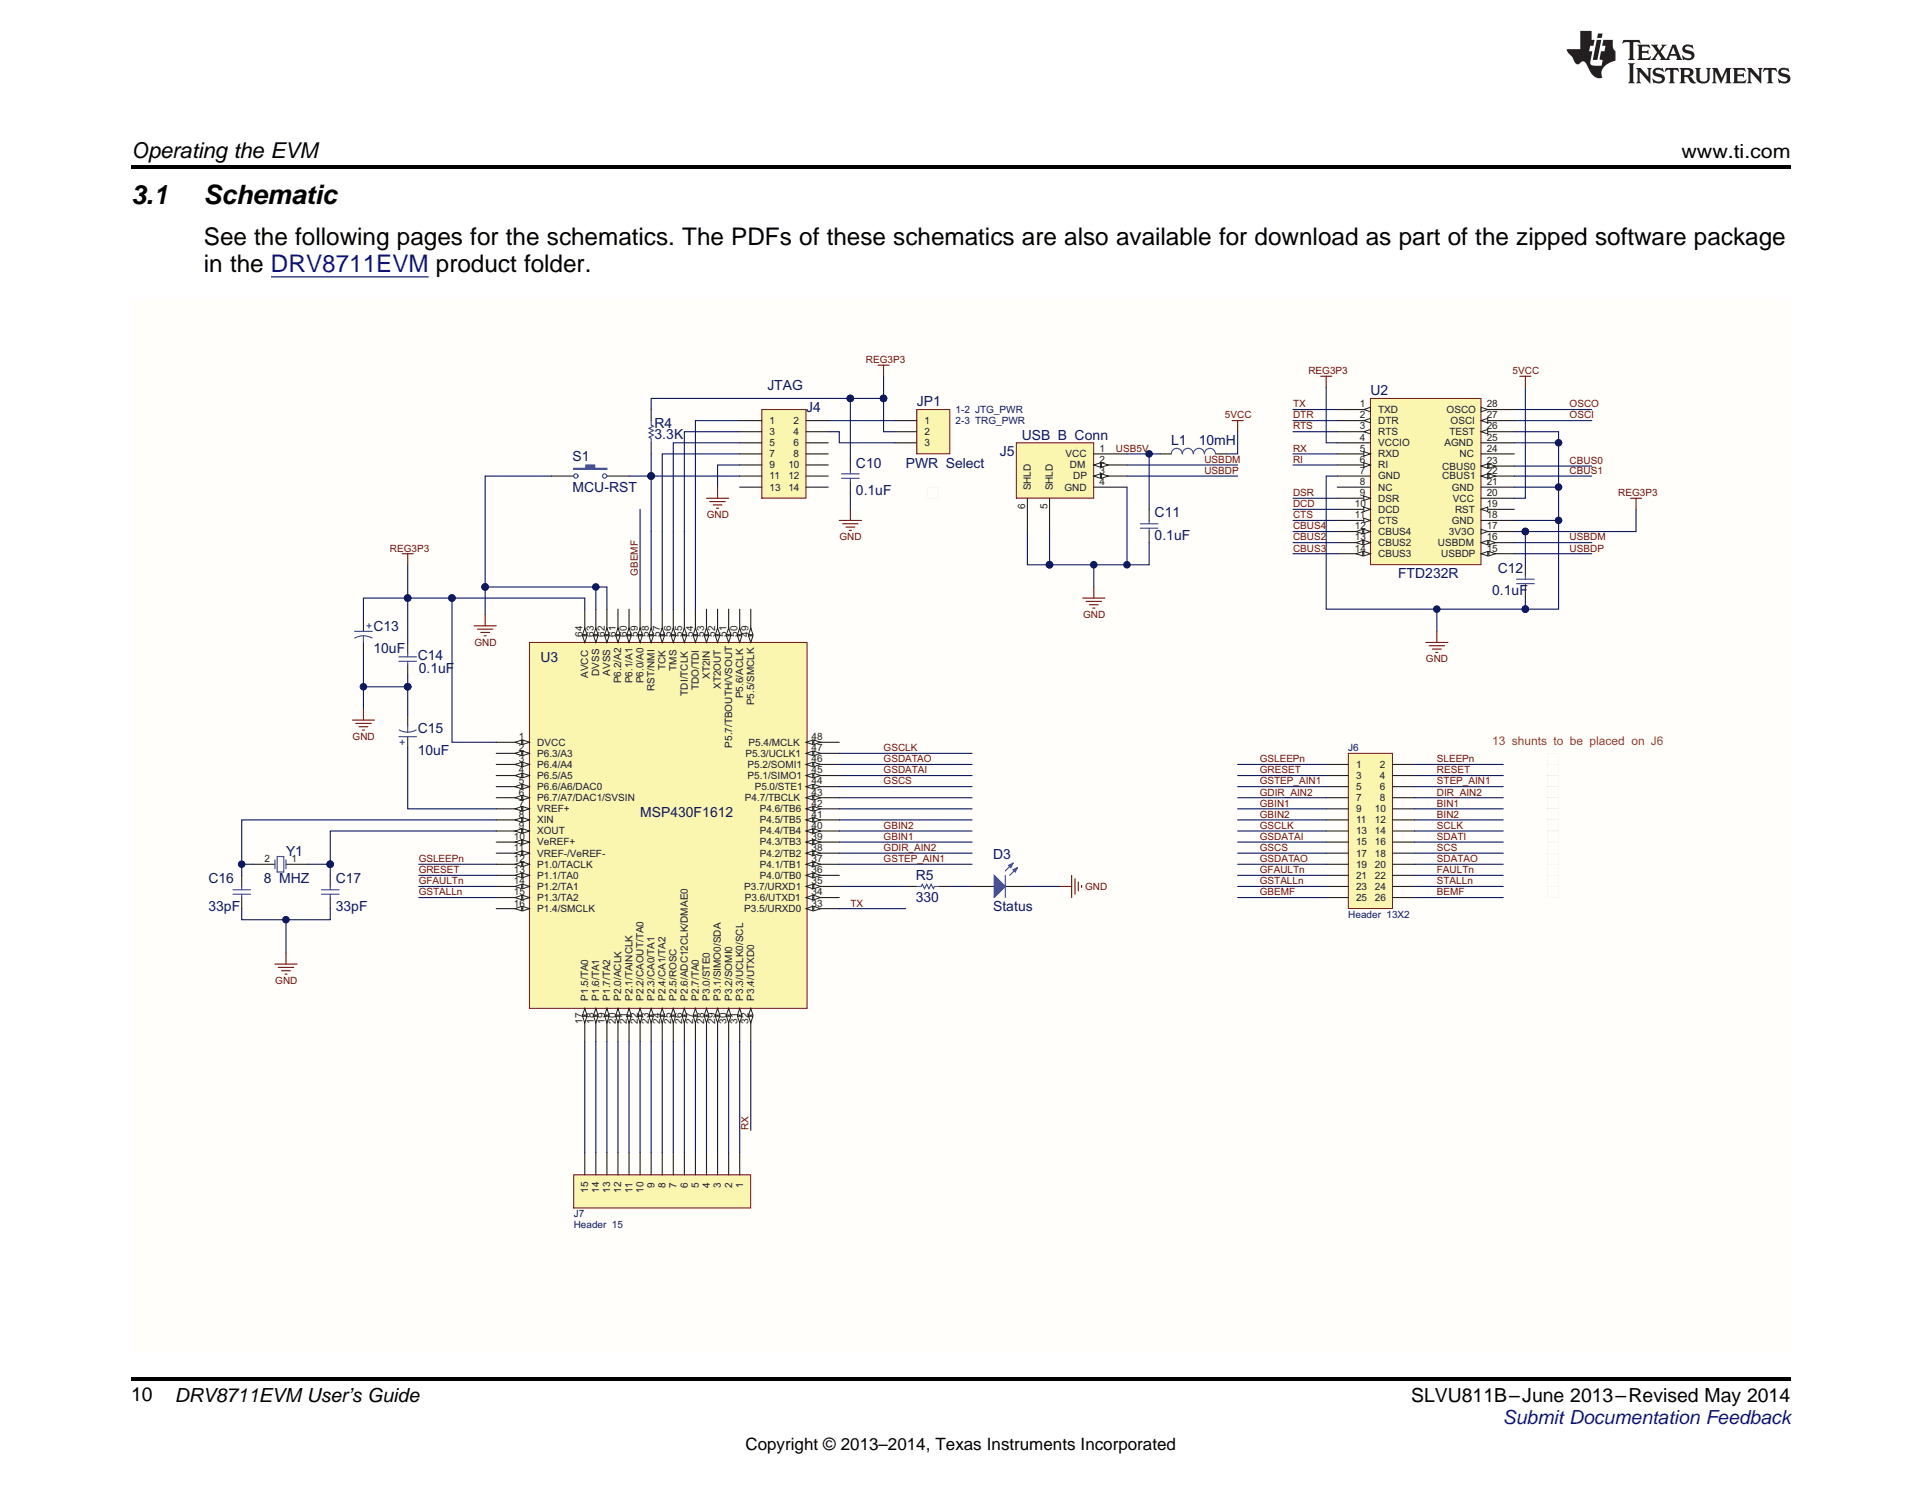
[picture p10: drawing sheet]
<svg xmlns="http://www.w3.org/2000/svg" width="279mm" height="216mm" viewBox="0 0 279 216" stroke-linecap="round" stroke-linejoin="round" font-family="sans-serif">
<defs><g id="words">
<g font-size="3.9">
<text x="19" y="29.6">3.1</text>
<text x="29.6" y="29.6">Schematic</text>
</g>
<g font-size="3.5">
<text x="29.6" y="35.6">See the following pages for the schematics. The PDFs of these schematics are also available for download as part of the zipped software package</text>
<text x="29.6" y="39.5">in the DRV8711EVM product folder.</text>
</g>
<text font-size="3.2" x="19" y="23">Operating the EVM</text>
<g font-size="2.8">
<text x="244.4" y="23">www.ti.com</text>
<text x="19" y="203.5">10</text>
<text x="25.4" y="203.6">DRV8711EVM User’s Guide</text>
<text x="205.1" y="203.6">SLVU811B–June 2013–Revised May 2014</text>
</g>
<text font-size="2.8" fill="#00f" x="218.5" y="206.9">Submit Documentation Feedback</text>
<text font-size="2.5" x="108.4" y="210.7">Copyright © 2013–2014, Texas Instruments Incorporated</text>
<g font-size="2" fill="#0f195e">
<text x="111.5" y="56.6">JTAG</text>
<text x="117.2" y="59.9">J4</text>
<text x="133.3" y="59.1">JP1</text>
<text x="199.2" y="57.4">U2</text>
<text x="95.1" y="63.7">3.3K</text>
<text x="95.1" y="62.1">R4</text>
<text x="148.5" y="63.9">USB B Conn</text>
<text x="170.3" y="64.7">L1</text>
<text x="174.3" y="64.7">10mH</text>
<text x="83.2" y="67">S1</text>
<text x="83.2" y="71.5">MCU-RST</text>
<text x="124.4" y="71.9">0.1uF</text>
<text x="124.4" y="67.9">C10</text>
<text x="131.7" y="67.9">PWR Select</text>
<text x="145.3" y="66.3">J5</text>
<text x="167.9" y="75.2">C11</text>
<text x="167.9" y="78.4">0.1uF</text>
<text x="217.7" y="83.2">C12</text>
<text x="203.2" y="84">FTD232R</text>
<text x="216.9" y="86.4">0.1uF</text>
<text x="54.3" y="94.8">10uF</text>
<text x="54.3" y="91.6">C13</text>
<text x="60.7" y="96">C14</text>
<text x="60.9" y="97.7">0.1uF</text>
<text x="78.6" y="96.1">U3</text>
<text x="60.7" y="106.4">C15</text>
<text x="60.7" y="109.7">10uF</text>
<text x="93.1" y="118.7">MSP430F1612</text>
<text x="41.6" y="124.3">Y1</text>
<text x="144.4" y="124.8">D3</text>
<text x="30.3" y="128.4">C16</text>
<text x="38.4" y="128.4">8 MHZ</text>
<text x="48.8" y="128.4">C17</text>
<text x="133.1" y="131.1">330</text>
<text x="133.1" y="127.9">R5</text>
<text x="30.3" y="132.4">33pF</text>
<text x="48.8" y="132.4">33pF</text>
<text x="144.4" y="132.4">Status</text>
</g>
<text font-size="1.7" fill="#ee1d23" x="216.9" y="108.3">13 shunts to be placed on J6</text>
<g font-size="1.5" fill="#6e0d0e">
<text x="125.9" y="52.7">REG3P3</text>
<text x="188" y="59.2">TX</text>
<text x="190.2" y="54.3">REG3P3</text>
<text x="219.9" y="54.3">5VCC</text>
<text x="228.2" y="59.2">OSCO</text>
<text x="162.2" y="65.6">USB5V</text>
<text x="178.1" y="60.8">5VCC</text>
<text x="188" y="65.6">RX</text>
<text x="188" y="60.8">DTR</text>
<text x="188" y="62.4">RTS</text>
<text x="228.2" y="60.8">OSCI</text>
<text x="175.1" y="67.2">USBDM</text>
<text x="175.1" y="68.8">USBDP</text>
<text x="188" y="67.2">RI</text>
<text x="228.2" y="67.4">CBUS0</text>
<text x="228.2" y="68.8">CBUS1</text>
<text x="102.7" y="75.3">GND</text>
<text x="188" y="76.9">CBUS4</text>
<text x="188" y="72.1">DSR</text>
<text x="188" y="73.7">DCD</text>
<text x="188" y="75.3">CTS</text>
<text x="235.3" y="72.1">REG3P3</text>
<text x="56.7" y="80.1">REG3P3</text>
<text x="92.7" y="83.7" transform="rotate(-90 92.7 83.7)">GBEMF</text>
<text x="122" y="78.5">GND</text>
<text x="188" y="78.5">CBUS2</text>
<text x="188" y="80.1">CBUS3</text>
<text x="228.2" y="78.5">USBDM</text>
<text x="228.2" y="80.1">USBDP</text>
<text x="157.4" y="89.8">GND</text>
<text x="69" y="93.8">GND</text>
<text x="207.3" y="96.2">GND</text>
<text x="51.3" y="107.5">GND</text>
<text x="128.4" y="109.1">GSCLK</text>
<text x="128.4" y="112.4">GSDATAI</text>
<text x="128.4" y="110.8">GSDATAO</text>
<text x="128.4" y="114">GSCS</text>
<text x="183.1" y="110.8">GSLEEPn</text>
<text x="183.1" y="112.4">GRESET</text>
<text x="183.1" y="114">GSTEP_AIN1</text>
<text x="208.9" y="110.8">SLEEPn</text>
<text x="208.9" y="112.4">RESET</text>
<text x="208.9" y="114">STEP_AIN1</text>
<text x="183.1" y="118.8">GBIN2</text>
<text x="183.1" y="117.2">GBIN1</text>
<text x="183.1" y="115.6">GDIR_AIN2</text>
<text x="208.9" y="115.6">DIR_AIN2</text>
<text x="208.9" y="117.2">BIN1</text>
<text x="208.9" y="118.8">BIN2</text>
<text x="60.9" y="125.3">GSLEEPn</text>
<text x="128.4" y="125.3">GSTEP_AIN1</text>
<text x="128.4" y="123.7">GDIR_AIN2</text>
<text x="128.4" y="122">GBIN1</text>
<text x="128.4" y="120.4">GBIN2</text>
<text x="183.1" y="120.4">GSCLK</text>
<text x="183.1" y="125.3">GSDATAO</text>
<text x="183.1" y="122">GSDATAI</text>
<text x="183.1" y="123.7">GSCS</text>
<text x="208.9" y="120.4">SCLK</text>
<text x="208.9" y="122">SDATI</text>
<text x="208.9" y="123.7">SCS</text>
<text x="208.9" y="125.3">SDATAO</text>
<text x="60.9" y="126.9">GRESET</text>
<text x="60.9" y="128.5">GFAULTn</text>
<text x="60.9" y="130.1">GSTALLn</text>
<text x="123.6" y="131.7">TX</text>
<text x="157.7" y="129.3">GND</text>
<text x="183.1" y="126.9">GFAULTn</text>
<text x="183.1" y="128.5">GSTALLn</text>
<text x="183.1" y="130.1">GBEMF</text>
<text x="208.9" y="126.9">FAULTn</text>
<text x="208.9" y="128.5">STALLn</text>
<text x="208.9" y="130.1">BEMF</text>
<text x="40" y="143">GND</text>
<text x="108.8" y="164.2" transform="rotate(-90 108.8 164.2)">RX</text>
</g>
<g font-size="1.5" fill="#0f195e">
<text x="138.9" y="60">1-2 JTG_PWR</text>
<text x="138.9" y="61.6">2-3 TRG_PWR</text>
<text x="196" y="109.1">J6</text>
<text x="196" y="133.3">Header 13X2</text>
<text x="83.4" y="176.8">J7</text>
<text x="83.4" y="178.4">Header 15</text>
</g>
<g font-size="1.5" fill="#231f20">
<text x="197.7" y="59.2">1</text>
<text x="200.3" y="60">TXD</text>
<text x="210.3" y="60">OSCO</text>
<text x="216.1" y="59.2">28</text>
<text x="111.9" y="61.6">1</text>
<text x="111.9" y="63.2">3</text>
<text x="111.9" y="64.8">5</text>
<text x="115.3" y="61.6">2</text>
<text x="115.3" y="63.2">4</text>
<text x="115.3" y="64.8">6</text>
<text x="134.4" y="61.6">1</text>
<text x="134.4" y="63.2">2</text>
<text x="134.4" y="64.8">3</text>
<text x="159.8" y="65.6">1</text>
<text x="197.7" y="60.8">2</text>
<text x="197.7" y="62.4">3</text>
<text x="197.7" y="64">4</text>
<text x="197.7" y="65.6">5</text>
<text x="200.3" y="61.6">DTR</text>
<text x="200.3" y="63.2">RTS</text>
<text x="200.3" y="64.8">VCCIO</text>
<text x="210" y="64.8">AGND</text>
<text x="210.7" y="63.2">TEST</text>
<text x="210.9" y="61.6">OSCI</text>
<text x="216.1" y="65.6">24</text>
<text x="216.1" y="60.8">27</text>
<text x="216.1" y="64">25</text>
<text x="216.1" y="62.4">26</text>
<text x="111.9" y="66.4">7</text>
<text x="111.9" y="68">9</text>
<text x="111.9" y="69.7">11</text>
<text x="111.9" y="71.3">13</text>
<text x="114.6" y="68">10</text>
<text x="114.6" y="69.7">12</text>
<text x="114.6" y="71.3">14</text>
<text x="115.3" y="66.4">8</text>
<text x="149.8" y="71.3" transform="rotate(-90 149.8 71.3)">SHLD</text>
<text x="153.1" y="71.3" transform="rotate(-90 153.1 71.3)">SHLD</text>
<text x="154.7" y="71.3">GND</text>
<text x="154.9" y="66.4">VCC</text>
<text x="155.5" y="68">DM</text>
<text x="156" y="69.7">DP</text>
<text x="159.8" y="68.8">3</text>
<text x="159.8" y="70.5">4</text>
<text x="159.8" y="67.2">2</text>
<text x="197.7" y="70.5">8</text>
<text x="197.7" y="67.2">6</text>
<text x="197.7" y="68.8">7</text>
<text x="200.3" y="71.3">NC</text>
<text x="200.3" y="66.4">RXD</text>
<text x="200.3" y="68">RI</text>
<text x="200.3" y="69.7">GND</text>
<text x="209.7" y="69.7">CBUS1</text>
<text x="209.7" y="68.2">CBUS0</text>
<text x="211" y="71.3">GND</text>
<text x="212.2" y="66.4">NC</text>
<text x="216.1" y="68.8">22</text>
<text x="216.1" y="67.4">23</text>
<text x="216.1" y="70.5">21</text>
<text x="149" y="73.9" transform="rotate(-90 149 73.9)">6</text>
<text x="152.3" y="73.9" transform="rotate(-90 152.3 73.9)">5</text>
<text x="197" y="73.7">10</text>
<text x="197" y="75.3">11</text>
<text x="197" y="76.9">12</text>
<text x="197.7" y="72.1">9</text>
<text x="200.3" y="72.9">DSR</text>
<text x="200.3" y="74.5">DCD</text>
<text x="200.3" y="76.1">CTS</text>
<text x="200.3" y="77.7">CBUS4</text>
<text x="210.6" y="77.7">3V3O</text>
<text x="211" y="76.1">GND</text>
<text x="211.2" y="72.9">VCC</text>
<text x="211.5" y="74.5">RST</text>
<text x="216.1" y="72.1">20</text>
<text x="216.1" y="76.9">17</text>
<text x="216.1" y="75.3">18</text>
<text x="216.1" y="73.7">19</text>
<text x="197" y="78.5">13</text>
<text x="197" y="80.1">14</text>
<text x="200.3" y="79.3">CBUS2</text>
<text x="200.3" y="80.9">CBUS3</text>
<text x="209" y="79.3">USBDM</text>
<text x="209.5" y="80.9">USBDP</text>
<text x="216.1" y="80.1">15</text>
<text x="216.1" y="78.5">16</text>
<text x="84.7" y="92.5" transform="rotate(-90 84.7 92.5)">64</text>
<text x="86.3" y="92.5" transform="rotate(-90 86.3 92.5)">63</text>
<text x="87.9" y="92.5" transform="rotate(-90 87.9 92.5)">62</text>
<text x="89.5" y="92.5" transform="rotate(-90 89.5 92.5)">61</text>
<text x="91.1" y="92.5" transform="rotate(-90 91.1 92.5)">60</text>
<text x="92.7" y="92.5" transform="rotate(-90 92.7 92.5)">59</text>
<text x="94.3" y="92.5" transform="rotate(-90 94.3 92.5)">58</text>
<text x="95.9" y="92.5" transform="rotate(-90 95.9 92.5)">57</text>
<text x="97.6" y="92.5" transform="rotate(-90 97.6 92.5)">56</text>
<text x="99.2" y="92.5" transform="rotate(-90 99.2 92.5)">55</text>
<text x="100.8" y="92.5" transform="rotate(-90 100.8 92.5)">54</text>
<text x="102.4" y="92.5" transform="rotate(-90 102.4 92.5)">53</text>
<text x="104" y="92.5" transform="rotate(-90 104 92.5)">52</text>
<text x="105.6" y="92.5" transform="rotate(-90 105.6 92.5)">51</text>
<text x="107.2" y="92.5" transform="rotate(-90 107.2 92.5)">50</text>
<text x="108.8" y="92.5" transform="rotate(-90 108.8 92.5)">49</text>
<text x="85.5" y="98.5" transform="rotate(-90 85.5 98.5)">AVCC</text>
<text x="87.1" y="98.2" transform="rotate(-90 87.1 98.2)">DVSS</text>
<text x="88.7" y="98.2" transform="rotate(-90 88.7 98.2)">AVSS</text>
<text x="90.3" y="99.3" transform="rotate(-90 90.3 99.3)">P6.2/A2</text>
<text x="91.9" y="99.3" transform="rotate(-90 91.9 99.3)">P6.1/A1</text>
<text x="93.5" y="99.3" transform="rotate(-90 93.5 99.3)">P6.0/A0</text>
<text x="95.1" y="100.4" transform="rotate(-90 95.1 100.4)">RST/NMI</text>
<text x="96.8" y="97.4" transform="rotate(-90 96.8 97.4)">TCK</text>
<text x="98.4" y="97.4" transform="rotate(-90 98.4 97.4)">TMS</text>
<text x="100" y="101.1" transform="rotate(-90 100 101.1)">TDI/TCLK</text>
<text x="101.6" y="100.3" transform="rotate(-90 101.6 100.3)">TDO/TDI</text>
<text x="103.2" y="98.7" transform="rotate(-90 103.2 98.7)">XT2IN</text>
<text x="104.8" y="100.1" transform="rotate(-90 104.8 100.1)">XT2OUT</text>
<text x="108" y="101.4" transform="rotate(-90 108 101.4)">P5.6/ACLK</text>
<text x="75.4" y="107.5">1</text>
<text x="109.6" y="102.5" transform="rotate(-90 109.6 102.5)">P5.5/SMCLK</text>
<text x="118" y="107.5">48</text>
<text x="75.4" y="109.1">2</text>
<text x="75.4" y="112.4">4</text>
<text x="75.4" y="110.8">3</text>
<text x="75.4" y="114">5</text>
<text x="78.1" y="110">P6.3/A3</text>
<text x="78.1" y="113.2">P6.5/A5</text>
<text x="78.1" y="111.6">P6.4/A4</text>
<text x="78.1" y="108.3">DVCC</text>
<text x="106.4" y="108.6" transform="rotate(-90 106.4 108.6)">P5.7/TBOUTH/VSOUT</text>
<text x="108.4" y="110">P5.3/UCLK1</text>
<text x="108.7" y="113.2">P5.1/SIMO1</text>
<text x="108.7" y="111.6">P5.2/SOMI1</text>
<text x="108.8" y="108.3">P5.4/MCLK</text>
<text x="118" y="109.1">47</text>
<text x="118" y="112.4">45</text>
<text x="118" y="110.8">46</text>
<text x="118" y="114">44</text>
<text x="197.1" y="111.6">1</text>
<text x="197.1" y="113.2">3</text>
<text x="200.6" y="111.6">2</text>
<text x="200.6" y="113.2">4</text>
<text x="75.4" y="117.2">7</text>
<text x="75.4" y="115.6">6</text>
<text x="75.4" y="118.8">8</text>
<text x="78.1" y="118">VREF+</text>
<text x="78.1" y="114.8">P6.6/A6/DAC0</text>
<text x="78.1" y="116.4">P6.7/A7/DAC1/SVSIN</text>
<text x="78.1" y="119.6">XIN</text>
<text x="108.3" y="116.4">P4.7/TBCLK</text>
<text x="109.7" y="114.8">P5.0/STE1</text>
<text x="110.4" y="119.6">P4.5/TB5</text>
<text x="110.4" y="118">P4.6/TB6</text>
<text x="118" y="115.6">43</text>
<text x="118" y="118.8">41</text>
<text x="118" y="117.2">42</text>
<text x="197.1" y="114.8">5</text>
<text x="197.1" y="116.4">7</text>
<text x="197.1" y="118">9</text>
<text x="197.1" y="119.6">11</text>
<text x="199.9" y="118">10</text>
<text x="199.9" y="119.6">12</text>
<text x="200.6" y="114.8">6</text>
<text x="200.6" y="116.4">8</text>
<text x="38.4" y="125.3">2</text>
<text x="42.4" y="125.3">1</text>
<text x="74.7" y="122">10</text>
<text x="74.7" y="125.3">12</text>
<text x="74.7" y="123.7">11</text>
<text x="75.4" y="120.4">9</text>
<text x="78.1" y="122.8">VeREF+</text>
<text x="78.1" y="121.2">XOUT</text>
<text x="78.1" y="124.5">VREF-/VeREF-</text>
<text x="110.4" y="121.2">P4.4/TB4</text>
<text x="110.4" y="122.8">P4.3/TB3</text>
<text x="110.4" y="124.5">P4.2/TB2</text>
<text x="118" y="125.3">37</text>
<text x="118" y="120.4">40</text>
<text x="118" y="122">39</text>
<text x="118" y="123.7">38</text>
<text x="197.1" y="121.2">13</text>
<text x="197.1" y="122.8">15</text>
<text x="197.1" y="124.5">17</text>
<text x="199.9" y="121.2">14</text>
<text x="199.9" y="122.8">16</text>
<text x="199.9" y="124.5">18</text>
<text x="74.7" y="126.9">13</text>
<text x="74.7" y="131.7">16</text>
<text x="74.7" y="130.1">15</text>
<text x="74.7" y="128.5">14</text>
<text x="78.1" y="127.7">P1.1/TA0</text>
<text x="78.1" y="126.1">P1.0/TACLK</text>
<text x="78.1" y="130.9">P1.3/TA2</text>
<text x="78.1" y="129.3">P1.2/TA1</text>
<text x="108.2" y="129.3">P3.7/URXD1</text>
<text x="108.3" y="130.9">P3.6/UTXD1</text>
<text x="110.4" y="126.1">P4.1/TB1</text>
<text x="110.4" y="127.7">P4.0/TB0</text>
<text x="118" y="130.1">34</text>
<text x="118" y="128.5">35</text>
<text x="118" y="131.7">33</text>
<text x="118" y="126.9">36</text>
<text x="197.1" y="126.1">19</text>
<text x="197.1" y="127.7">21</text>
<text x="197.1" y="129.3">23</text>
<text x="197.1" y="130.9">25</text>
<text x="199.9" y="126.1">20</text>
<text x="199.9" y="127.7">22</text>
<text x="199.9" y="129.3">24</text>
<text x="199.9" y="130.9">26</text>
<text x="78.1" y="132.5">P1.4/SMCLK</text>
<text x="108.2" y="132.5">P3.5/URXD0</text>
<text x="84.7" y="148.8" transform="rotate(-90 84.7 148.8)">17</text>
<text x="85.5" y="145.4" transform="rotate(-90 85.5 145.4)">P1.5/TA0</text>
<text x="86.3" y="148.8" transform="rotate(-90 86.3 148.8)">18</text>
<text x="87.1" y="145.4" transform="rotate(-90 87.1 145.4)">P1.6/TA1</text>
<text x="87.9" y="148.8" transform="rotate(-90 87.9 148.8)">19</text>
<text x="88.7" y="145.4" transform="rotate(-90 88.7 145.4)">P1.7/TA2</text>
<text x="89.5" y="148.8" transform="rotate(-90 89.5 148.8)">20</text>
<text x="90.3" y="145.4" transform="rotate(-90 90.3 145.4)">P2.0/ACLK</text>
<text x="91.1" y="148.8" transform="rotate(-90 91.1 148.8)">21</text>
<text x="91.9" y="145.4" transform="rotate(-90 91.9 145.4)">P2.1/TAINCLK</text>
<text x="92.7" y="148.8" transform="rotate(-90 92.7 148.8)">22</text>
<text x="93.5" y="145.4" transform="rotate(-90 93.5 145.4)">P2.2/CAOUT/TA0</text>
<text x="94.3" y="148.8" transform="rotate(-90 94.3 148.8)">23</text>
<text x="95.1" y="145.4" transform="rotate(-90 95.1 145.4)">P2.3/CA0/TA1</text>
<text x="95.9" y="148.8" transform="rotate(-90 95.9 148.8)">24</text>
<text x="96.8" y="145.4" transform="rotate(-90 96.8 145.4)">P2.4/CA1/TA2</text>
<text x="97.6" y="148.8" transform="rotate(-90 97.6 148.8)">25</text>
<text x="98.4" y="145.4" transform="rotate(-90 98.4 145.4)">P2.5/ROSC</text>
<text x="99.2" y="148.8" transform="rotate(-90 99.2 148.8)">26</text>
<text x="100" y="145.4" transform="rotate(-90 100 145.4)">P2.6/ADC12CLK/DMAE0</text>
<text x="100.8" y="148.8" transform="rotate(-90 100.8 148.8)">27</text>
<text x="101.6" y="145.4" transform="rotate(-90 101.6 145.4)">P2.7/TA0</text>
<text x="102.4" y="148.8" transform="rotate(-90 102.4 148.8)">28</text>
<text x="103.2" y="145.4" transform="rotate(-90 103.2 145.4)">P3.0/STE0</text>
<text x="104" y="148.8" transform="rotate(-90 104 148.8)">29</text>
<text x="104.8" y="145.4" transform="rotate(-90 104.8 145.4)">P3.1/SIMO0/SDA</text>
<text x="105.6" y="148.8" transform="rotate(-90 105.6 148.8)">30</text>
<text x="106.4" y="145.4" transform="rotate(-90 106.4 145.4)">P3.2/SOMI0</text>
<text x="107.2" y="148.8" transform="rotate(-90 107.2 148.8)">31</text>
<text x="108" y="145.4" transform="rotate(-90 108 145.4)">P3.3/UCLK0/SCL</text>
<text x="108.8" y="148.8" transform="rotate(-90 108.8 148.8)">32</text>
<text x="109.6" y="145.4" transform="rotate(-90 109.6 145.4)">P3.4/UTXD0</text>
<text x="85.5" y="173.3" transform="rotate(-90 85.5 173.3)">15</text>
<text x="87.1" y="173.3" transform="rotate(-90 87.1 173.3)">14</text>
<text x="88.7" y="173.3" transform="rotate(-90 88.7 173.3)">13</text>
<text x="90.3" y="173.3" transform="rotate(-90 90.3 173.3)">12</text>
<text x="91.9" y="173.3" transform="rotate(-90 91.9 173.3)">11</text>
<text x="93.5" y="173.3" transform="rotate(-90 93.5 173.3)">10</text>
<text x="95.1" y="172.5" transform="rotate(-90 95.1 172.5)">9</text>
<text x="96.8" y="172.5" transform="rotate(-90 96.8 172.5)">8</text>
<text x="98.4" y="172.5" transform="rotate(-90 98.4 172.5)">7</text>
<text x="100" y="172.5" transform="rotate(-90 100 172.5)">6</text>
<text x="101.6" y="172.5" transform="rotate(-90 101.6 172.5)">5</text>
<text x="103.2" y="172.5" transform="rotate(-90 103.2 172.5)">4</text>
<text x="104.8" y="172.5" transform="rotate(-90 104.8 172.5)">3</text>
<text x="106.4" y="172.5" transform="rotate(-90 106.4 172.5)">2</text>
<text x="108" y="172.5" transform="rotate(-90 108 172.5)">1</text>
</g>
</g></defs>
<path d="M19 200h241.3v.6h-241.3z" fill="#000"/>
<g fill="#fffefa">
<path d="M19.1 43.4h241.2v153.1h-241.2z"/>
<path d="M22.3 46.6h234.8v146.6h-234.8z"/>
</g>
<path d="M77 93.3h40.3v53.2h-40.3z" fill="#faf6b0"/>
<path d="M77 93.3h40.3v53.2h-40.3z" fill="none" stroke="#6e0d0e" stroke-width=".15"/>
<path d="M72.1 109.5h4.9" fill="none" stroke="#231f20" stroke-width=".16"/>
<path d="M76 109.1l1 .4-1 .3z" fill="#fffefa"/>
<path d="M76 109.1l1 .4-1 .3z" fill="none" stroke="#231f20" stroke-width=".15"/>
<path d="M74.9 109.5l.9-.4v.7z" fill="#fffefa"/>
<path d="M74.9 109.5l.9-.4v.7z" fill="none" stroke="#231f20" stroke-width=".15"/>
<path d="M72.1 112.7h4.9" fill="none" stroke="#231f20" stroke-width=".16"/>
<path d="M76 112.4l1 .3-1 .3z" fill="#fffefa"/>
<path d="M76 112.4l1 .3-1 .3z" fill="none" stroke="#231f20" stroke-width=".15"/>
<path d="M74.9 112.7l.9-.3v.6z" fill="#fffefa"/>
<path d="M74.9 112.7l.9-.3v.6z" fill="none" stroke="#231f20" stroke-width=".15"/>
<path d="M72.1 117.5h4.9" fill="none" stroke="#231f20" stroke-width=".16"/>
<path d="M76 117.2l1 .3-1 .3z" fill="#fffefa"/>
<path d="M76 117.2l1 .3-1 .3z" fill="none" stroke="#231f20" stroke-width=".15"/>
<path d="M74.9 117.5l.9-.3v.6z" fill="#fffefa"/>
<path d="M74.9 117.5l.9-.3v.6z" fill="none" stroke="#231f20" stroke-width=".15"/>
<path d="M72.1 122.3h4.9" fill="none" stroke="#231f20" stroke-width=".16"/>
<path d="M76 122l1 .3-1 .4z" fill="#fffefa"/>
<path d="M76 122l1 .3-1 .4z" fill="none" stroke="#231f20" stroke-width=".15"/>
<path d="M74.9 122.3l.9-.3v.7z" fill="#fffefa"/>
<path d="M74.9 122.3l.9-.3v.7z" fill="none" stroke="#231f20" stroke-width=".15"/>
<path d="M72.1 127.2h4.9" fill="none" stroke="#231f20" stroke-width=".16"/>
<path d="M76 126.9l1 .3-1 .3z" fill="#fffefa"/>
<path d="M76 126.9l1 .3-1 .3z" fill="none" stroke="#231f20" stroke-width=".15"/>
<path d="M74.9 127.2l.9-.3v.6z" fill="#fffefa"/>
<path d="M74.9 127.2l.9-.3v.6z" fill="none" stroke="#231f20" stroke-width=".15"/>
<path d="M72.1 132h4.9" fill="none" stroke="#231f20" stroke-width=".16"/>
<path d="M76 131.7l1 .3-1 .3z" fill="#fffefa"/>
<path d="M76 131.7l1 .3-1 .3z" fill="none" stroke="#231f20" stroke-width=".15"/>
<path d="M74.9 132l.9-.3v.6z" fill="#fffefa"/>
<path d="M74.9 132l.9-.3v.6z" fill="none" stroke="#231f20" stroke-width=".15"/>
<path d="M88.2 146.5v4.9" fill="none" stroke="#231f20" stroke-width=".16"/>
<path d="M88.2 146.5l.3 1h-.6z" fill="#fffefa"/>
<path d="M88.2 146.5l.3 1h-.6z" fill="none" stroke="#231f20" stroke-width=".15"/>
<path d="M87.9 147.6h.6l-.3 1z" fill="#fffefa"/>
<path d="M87.9 147.6h.6l-.3 1z" fill="none" stroke="#231f20" stroke-width=".15"/>
<path d="M93.1 146.5v4.9" fill="none" stroke="#231f20" stroke-width=".16"/>
<path d="M93.1 146.5l.3 1h-.7z" fill="#fffefa"/>
<path d="M93.1 146.5l.3 1h-.7z" fill="none" stroke="#231f20" stroke-width=".15"/>
<path d="M92.7 147.6h.7l-.3 1z" fill="#fffefa"/>
<path d="M92.7 147.6h.7l-.3 1z" fill="none" stroke="#231f20" stroke-width=".15"/>
<path d="M97.9 146.5v4.9" fill="none" stroke="#231f20" stroke-width=".16"/>
<path d="M97.9 146.5l.3 1h-.6z" fill="#fffefa"/>
<path d="M97.9 146.5l.3 1h-.6z" fill="none" stroke="#231f20" stroke-width=".15"/>
<path d="M97.6 147.6h.6l-.3 1z" fill="#fffefa"/>
<path d="M97.6 147.6h.6l-.3 1z" fill="none" stroke="#231f20" stroke-width=".15"/>
<path d="M102.7 146.5v4.9" fill="none" stroke="#231f20" stroke-width=".16"/>
<path d="M102.7 146.5l.3 1h-.6z" fill="#fffefa"/>
<path d="M102.7 146.5l.3 1h-.6z" fill="none" stroke="#231f20" stroke-width=".15"/>
<path d="M102.4 147.6h.6l-.3 1z" fill="#fffefa"/>
<path d="M102.4 147.6h.6l-.3 1z" fill="none" stroke="#231f20" stroke-width=".15"/>
<path d="M107.5 146.5v4.9" fill="none" stroke="#231f20" stroke-width=".16"/>
<path d="M107.5 146.5l.4 1h-.7z" fill="#fffefa"/>
<path d="M107.5 146.5l.4 1h-.7z" fill="none" stroke="#231f20" stroke-width=".15"/>
<path d="M107.2 147.6h.7l-.4 1z" fill="#fffefa"/>
<path d="M107.2 147.6h.7l-.4 1z" fill="none" stroke="#231f20" stroke-width=".15"/>
<path d="M117.2 128.8h4.8" fill="none" stroke="#231f20" stroke-width=".16"/>
<path d="M117.2 128.8l.9-.3v.6z" fill="#fffefa"/>
<path d="M117.2 128.8l.9-.3v.6z" fill="none" stroke="#231f20" stroke-width=".15"/>
<path d="M118.3 128.5l1 .3-1 .3z" fill="#fffefa"/>
<path d="M118.3 128.5l1 .3-1 .3z" fill="none" stroke="#231f20" stroke-width=".15"/>
<path d="M117.2 125.6h4.8" fill="none" stroke="#231f20" stroke-width=".16"/>
<path d="M117.2 125.6l.9-.4v.7z" fill="#fffefa"/>
<path d="M117.2 125.6l.9-.4v.7z" fill="none" stroke="#231f20" stroke-width=".15"/>
<path d="M118.3 125.2l1 .4-1 .3z" fill="#fffefa"/>
<path d="M118.3 125.2l1 .4-1 .3z" fill="none" stroke="#231f20" stroke-width=".15"/>
<path d="M117.2 120.7h4.8" fill="none" stroke="#231f20" stroke-width=".16"/>
<path d="M117.2 120.7l.9-.3v.7z" fill="#fffefa"/>
<path d="M117.2 120.7l.9-.3v.7z" fill="none" stroke="#231f20" stroke-width=".15"/>
<path d="M118.3 120.4l1 .3-1 .4z" fill="#fffefa"/>
<path d="M118.3 120.4l1 .3-1 .4z" fill="none" stroke="#231f20" stroke-width=".15"/>
<path d="M117.2 112.7h4.8" fill="none" stroke="#231f20" stroke-width=".16"/>
<path d="M117.2 112.7l.9-.3v.6z" fill="#fffefa"/>
<path d="M117.2 112.7l.9-.3v.6z" fill="none" stroke="#231f20" stroke-width=".15"/>
<path d="M118.3 112.4l1 .3-1 .3z" fill="#fffefa"/>
<path d="M118.3 112.4l1 .3-1 .3z" fill="none" stroke="#231f20" stroke-width=".15"/>
<path d="M117.2 107.8h4.8" fill="none" stroke="#231f20" stroke-width=".16"/>
<path d="M117.2 107.8l.9-.3v.7z" fill="#fffefa"/>
<path d="M117.2 107.8l.9-.3v.7z" fill="none" stroke="#231f20" stroke-width=".15"/>
<path d="M118.3 107.5l1 .3-1 .4z" fill="#fffefa"/>
<path d="M118.3 107.5l1 .3-1 .4z" fill="none" stroke="#231f20" stroke-width=".15"/>
<path d="M105.9 88.5v4.8" fill="none" stroke="#231f20" stroke-width=".16"/>
<path d="M105.6 92.4h.6l-.3 .9z" fill="#fffefa"/>
<path d="M105.6 92.4h.6l-.3 .9z" fill="none" stroke="#231f20" stroke-width=".15"/>
<path d="M105.9 91.2l.3 1h-.6z" fill="#fffefa"/>
<path d="M105.9 91.2l.3 1h-.6z" fill="none" stroke="#231f20" stroke-width=".15"/>
<path d="M101.1 88.5v4.8" fill="none" stroke="#231f20" stroke-width=".16"/>
<path d="M100.8 92.4h.6l-.3 .9z" fill="#fffefa"/>
<path d="M100.8 92.4h.6l-.3 .9z" fill="none" stroke="#231f20" stroke-width=".15"/>
<path d="M101.1 91.2l.3 1h-.6z" fill="#fffefa"/>
<path d="M101.1 91.2l.3 1h-.6z" fill="none" stroke="#231f20" stroke-width=".15"/>
<path d="M96.3 88.5v4.8" fill="none" stroke="#231f20" stroke-width=".16"/>
<path d="M95.9 92.4h.7l-.3 .9z" fill="#fffefa"/>
<path d="M95.9 92.4h.7l-.3 .9z" fill="none" stroke="#231f20" stroke-width=".15"/>
<path d="M96.3 91.2l.3 1h-.7z" fill="#fffefa"/>
<path d="M96.3 91.2l.3 1h-.7z" fill="none" stroke="#231f20" stroke-width=".15"/>
<path d="M89.8 88.5v4.8" fill="none" stroke="#231f20" stroke-width=".16"/>
<path d="M89.5 92.4h.7l-.4 .9z" fill="#fffefa"/>
<path d="M89.5 92.4h.7l-.4 .9z" fill="none" stroke="#231f20" stroke-width=".15"/>
<path d="M89.8 91.2l.4 1h-.7z" fill="#fffefa"/>
<path d="M89.8 91.2l.4 1h-.7z" fill="none" stroke="#231f20" stroke-width=".15"/>
<path d="M85 88.5v4.8" fill="none" stroke="#231f20" stroke-width=".16"/>
<path d="M84.7 92.4h.6l-.3 .9z" fill="#fffefa"/>
<path d="M84.7 92.4h.6l-.3 .9z" fill="none" stroke="#231f20" stroke-width=".15"/>
<path d="M85 91.2l.3 1h-.6z" fill="#fffefa"/>
<path d="M85 91.2l.3 1h-.6z" fill="none" stroke="#231f20" stroke-width=".15"/>
<path d="M72.1 111.1h4.9" fill="none" stroke="#231f20" stroke-width=".16"/>
<path d="M76 110.7l1 .4-1 .3z" fill="#fffefa"/>
<path d="M76 110.7l1 .4-1 .3z" fill="none" stroke="#231f20" stroke-width=".15"/>
<path d="M74.9 111.1l.9-.4v.7z" fill="#fffefa"/>
<path d="M74.9 111.1l.9-.4v.7z" fill="none" stroke="#231f20" stroke-width=".15"/>
<path d="M72.1 114.3h4.9" fill="none" stroke="#231f20" stroke-width=".16"/>
<path d="M76 114l1 .3-1 .3z" fill="#fffefa"/>
<path d="M76 114l1 .3-1 .3z" fill="none" stroke="#231f20" stroke-width=".15"/>
<path d="M74.9 114.3l.9-.3v.6z" fill="#fffefa"/>
<path d="M74.9 114.3l.9-.3v.6z" fill="none" stroke="#231f20" stroke-width=".15"/>
<path d="M72.1 120.7h4.9" fill="none" stroke="#231f20" stroke-width=".16"/>
<path d="M76 120.4l1 .3-1 .4z" fill="#fffefa"/>
<path d="M76 120.4l1 .3-1 .4z" fill="none" stroke="#231f20" stroke-width=".15"/>
<path d="M74.9 120.7l.9-.3v.7z" fill="#fffefa"/>
<path d="M74.9 120.7l.9-.3v.7z" fill="none" stroke="#231f20" stroke-width=".15"/>
<path d="M72.1 125.6h4.9" fill="none" stroke="#231f20" stroke-width=".16"/>
<path d="M76 125.2l1 .4-1 .3z" fill="#fffefa"/>
<path d="M76 125.2l1 .4-1 .3z" fill="none" stroke="#231f20" stroke-width=".15"/>
<path d="M74.9 125.6l.9-.4v.7z" fill="#fffefa"/>
<path d="M74.9 125.6l.9-.4v.7z" fill="none" stroke="#231f20" stroke-width=".15"/>
<path d="M72.1 130.4h4.9" fill="none" stroke="#231f20" stroke-width=".16"/>
<path d="M76 130.1l1 .3-1 .3z" fill="#fffefa"/>
<path d="M76 130.1l1 .3-1 .3z" fill="none" stroke="#231f20" stroke-width=".15"/>
<path d="M74.9 130.4l.9-.3v.6z" fill="#fffefa"/>
<path d="M74.9 130.4l.9-.3v.6z" fill="none" stroke="#231f20" stroke-width=".15"/>
<path d="M86.6 146.5v4.9" fill="none" stroke="#231f20" stroke-width=".16"/>
<path d="M86.6 146.5l.3 1h-.6z" fill="#fffefa"/>
<path d="M86.6 146.5l.3 1h-.6z" fill="none" stroke="#231f20" stroke-width=".15"/>
<path d="M86.3 147.6h.6l-.3 1z" fill="#fffefa"/>
<path d="M86.3 147.6h.6l-.3 1z" fill="none" stroke="#231f20" stroke-width=".15"/>
<path d="M91.4 146.5v4.9" fill="none" stroke="#231f20" stroke-width=".16"/>
<path d="M91.4 146.5l.4 1h-.7z" fill="#fffefa"/>
<path d="M91.4 146.5l.4 1h-.7z" fill="none" stroke="#231f20" stroke-width=".15"/>
<path d="M91.1 147.6h.7l-.4 1z" fill="#fffefa"/>
<path d="M91.1 147.6h.7l-.4 1z" fill="none" stroke="#231f20" stroke-width=".15"/>
<path d="M96.3 146.5v4.9" fill="none" stroke="#231f20" stroke-width=".16"/>
<path d="M96.3 146.5l.3 1h-.7z" fill="#fffefa"/>
<path d="M96.3 146.5l.3 1h-.7z" fill="none" stroke="#231f20" stroke-width=".15"/>
<path d="M95.9 147.6h.7l-.3 1z" fill="#fffefa"/>
<path d="M95.9 147.6h.7l-.3 1z" fill="none" stroke="#231f20" stroke-width=".15"/>
<path d="M101.1 146.5v4.9" fill="none" stroke="#231f20" stroke-width=".16"/>
<path d="M101.1 146.5l.3 1h-.6z" fill="#fffefa"/>
<path d="M101.1 146.5l.3 1h-.6z" fill="none" stroke="#231f20" stroke-width=".15"/>
<path d="M100.8 147.6h.6l-.3 1z" fill="#fffefa"/>
<path d="M100.8 147.6h.6l-.3 1z" fill="none" stroke="#231f20" stroke-width=".15"/>
<path d="M105.9 146.5v4.9" fill="none" stroke="#231f20" stroke-width=".16"/>
<path d="M105.9 146.5l.3 1h-.6z" fill="#fffefa"/>
<path d="M105.9 146.5l.3 1h-.6z" fill="none" stroke="#231f20" stroke-width=".15"/>
<path d="M105.6 147.6h.6l-.3 1z" fill="#fffefa"/>
<path d="M105.6 147.6h.6l-.3 1z" fill="none" stroke="#231f20" stroke-width=".15"/>
<path d="M117.2 132h4.8" fill="none" stroke="#231f20" stroke-width=".16"/>
<path d="M117.2 132l.9-.3v.6z" fill="#fffefa"/>
<path d="M117.2 132l.9-.3v.6z" fill="none" stroke="#231f20" stroke-width=".15"/>
<path d="M118.3 131.7l1 .3-1 .3z" fill="#fffefa"/>
<path d="M118.3 131.7l1 .3-1 .3z" fill="none" stroke="#231f20" stroke-width=".15"/>
<path d="M117.2 127.2h4.8" fill="none" stroke="#231f20" stroke-width=".16"/>
<path d="M117.2 127.2l.9-.3v.6z" fill="#fffefa"/>
<path d="M117.2 127.2l.9-.3v.6z" fill="none" stroke="#231f20" stroke-width=".15"/>
<path d="M118.3 126.9l1 .3-1 .3z" fill="#fffefa"/>
<path d="M118.3 126.9l1 .3-1 .3z" fill="none" stroke="#231f20" stroke-width=".15"/>
<path d="M117.2 122.3h4.8" fill="none" stroke="#231f20" stroke-width=".16"/>
<path d="M117.2 122.3l.9-.3v.7z" fill="#fffefa"/>
<path d="M117.2 122.3l.9-.3v.7z" fill="none" stroke="#231f20" stroke-width=".15"/>
<path d="M118.3 122l1 .3-1 .4z" fill="#fffefa"/>
<path d="M118.3 122l1 .3-1 .4z" fill="none" stroke="#231f20" stroke-width=".15"/>
<path d="M117.2 115.9h4.8" fill="none" stroke="#231f20" stroke-width=".16"/>
<path d="M117.2 115.9l.9-.3v.6z" fill="#fffefa"/>
<path d="M117.2 115.9l.9-.3v.6z" fill="none" stroke="#231f20" stroke-width=".15"/>
<path d="M118.3 115.6l1 .3-1 .3z" fill="#fffefa"/>
<path d="M118.3 115.6l1 .3-1 .3z" fill="none" stroke="#231f20" stroke-width=".15"/>
<path d="M117.2 109.5h4.8" fill="none" stroke="#231f20" stroke-width=".16"/>
<path d="M117.2 109.5l.9-.4v.7z" fill="#fffefa"/>
<path d="M117.2 109.5l.9-.4v.7z" fill="none" stroke="#231f20" stroke-width=".15"/>
<path d="M118.3 109.1l1 .4-1 .3z" fill="#fffefa"/>
<path d="M118.3 109.1l1 .4-1 .3z" fill="none" stroke="#231f20" stroke-width=".15"/>
<path d="M107.5 88.5v4.8" fill="none" stroke="#231f20" stroke-width=".16"/>
<path d="M107.2 92.4h.7l-.4 .9z" fill="#fffefa"/>
<path d="M107.2 92.4h.7l-.4 .9z" fill="none" stroke="#231f20" stroke-width=".15"/>
<path d="M107.5 91.2l.4 1h-.7z" fill="#fffefa"/>
<path d="M107.5 91.2l.4 1h-.7z" fill="none" stroke="#231f20" stroke-width=".15"/>
<path d="M102.7 88.5v4.8" fill="none" stroke="#231f20" stroke-width=".16"/>
<path d="M102.4 92.4h.6l-.3 .9z" fill="#fffefa"/>
<path d="M102.4 92.4h.6l-.3 .9z" fill="none" stroke="#231f20" stroke-width=".15"/>
<path d="M102.7 91.2l.3 1h-.6z" fill="#fffefa"/>
<path d="M102.7 91.2l.3 1h-.6z" fill="none" stroke="#231f20" stroke-width=".15"/>
<path d="M97.9 88.5v4.8" fill="none" stroke="#231f20" stroke-width=".16"/>
<path d="M97.6 92.4h.6l-.3 .9z" fill="#fffefa"/>
<path d="M97.6 92.4h.6l-.3 .9z" fill="none" stroke="#231f20" stroke-width=".15"/>
<path d="M97.9 91.2l.3 1h-.6z" fill="#fffefa"/>
<path d="M97.9 91.2l.3 1h-.6z" fill="none" stroke="#231f20" stroke-width=".15"/>
<path d="M94.7 88.5v4.8" fill="none" stroke="#231f20" stroke-width=".16"/>
<path d="M94.3 92.4h.7l-.3 .9z" fill="#fffefa"/>
<path d="M94.3 92.4h.7l-.3 .9z" fill="none" stroke="#231f20" stroke-width=".15"/>
<path d="M94.7 91.2l.3 1h-.7z" fill="#fffefa"/>
<path d="M94.7 91.2l.3 1h-.7z" fill="none" stroke="#231f20" stroke-width=".15"/>
<path d="M91.4 88.5v4.8" fill="none" stroke="#231f20" stroke-width=".16"/>
<path d="M91.1 92.4h.7l-.4 .9z" fill="#fffefa"/>
<path d="M91.1 92.4h.7l-.4 .9z" fill="none" stroke="#231f20" stroke-width=".15"/>
<path d="M91.4 91.2l.4 1h-.7z" fill="#fffefa"/>
<path d="M91.4 91.2l.4 1h-.7z" fill="none" stroke="#231f20" stroke-width=".15"/>
<path d="M86.6 88.5v4.8" fill="none" stroke="#231f20" stroke-width=".16"/>
<path d="M86.3 92.4h.6l-.3 .9z" fill="#fffefa"/>
<path d="M86.3 92.4h.6l-.3 .9z" fill="none" stroke="#231f20" stroke-width=".15"/>
<path d="M86.6 91.2l.3 1h-.6z" fill="#fffefa"/>
<path d="M86.6 91.2l.3 1h-.6z" fill="none" stroke="#231f20" stroke-width=".15"/>
<path d="M117.2 114.3h4.8" fill="none" stroke="#231f20" stroke-width=".16"/>
<path d="M117.2 114.3l.9-.3v.6z" fill="#fffefa"/>
<path d="M117.2 114.3l.9-.3v.6z" fill="none" stroke="#231f20" stroke-width=".15"/>
<path d="M118.3 114l1 .3-1 .3z" fill="#fffefa"/>
<path d="M118.3 114l1 .3-1 .3z" fill="none" stroke="#231f20" stroke-width=".15"/>
<path d="M72.1 107.8h4.9" fill="none" stroke="#231f20" stroke-width=".16"/>
<path d="M76 107.5l1 .3-1 .4z" fill="#fffefa"/>
<path d="M76 107.5l1 .3-1 .4z" fill="none" stroke="#231f20" stroke-width=".15"/>
<path d="M74.9 107.8l.9-.3v.7z" fill="#fffefa"/>
<path d="M74.9 107.8l.9-.3v.7z" fill="none" stroke="#231f20" stroke-width=".15"/>
<path d="M72.1 115.9h4.9" fill="none" stroke="#231f20" stroke-width=".16"/>
<path d="M76 115.6l1 .3-1 .3z" fill="#fffefa"/>
<path d="M76 115.6l1 .3-1 .3z" fill="none" stroke="#231f20" stroke-width=".15"/>
<path d="M74.9 115.9l.9-.3v.6z" fill="#fffefa"/>
<path d="M74.9 115.9l.9-.3v.6z" fill="none" stroke="#231f20" stroke-width=".15"/>
<path d="M72.1 119.1h4.9" fill="none" stroke="#231f20" stroke-width=".16"/>
<path d="M76 118.8l1 .3-1 .3z" fill="#fffefa"/>
<path d="M76 118.8l1 .3-1 .3z" fill="none" stroke="#231f20" stroke-width=".15"/>
<path d="M74.9 119.1l.9-.3v.6z" fill="#fffefa"/>
<path d="M74.9 119.1l.9-.3v.6z" fill="none" stroke="#231f20" stroke-width=".15"/>
<path d="M72.1 124h4.9" fill="none" stroke="#231f20" stroke-width=".16"/>
<path d="M76 123.6l1 .4-1 .3z" fill="#fffefa"/>
<path d="M76 123.6l1 .4-1 .3z" fill="none" stroke="#231f20" stroke-width=".15"/>
<path d="M74.9 124l.9-.4v.7z" fill="#fffefa"/>
<path d="M74.9 124l.9-.4v.7z" fill="none" stroke="#231f20" stroke-width=".15"/>
<path d="M72.1 128.8h4.9" fill="none" stroke="#231f20" stroke-width=".16"/>
<path d="M76 128.5l1 .3-1 .3z" fill="#fffefa"/>
<path d="M76 128.5l1 .3-1 .3z" fill="none" stroke="#231f20" stroke-width=".15"/>
<path d="M74.9 128.8l.9-.3v.6z" fill="#fffefa"/>
<path d="M74.9 128.8l.9-.3v.6z" fill="none" stroke="#231f20" stroke-width=".15"/>
<path d="M85 146.5v4.9" fill="none" stroke="#231f20" stroke-width=".16"/>
<path d="M85 146.5l.3 1h-.6z" fill="#fffefa"/>
<path d="M85 146.5l.3 1h-.6z" fill="none" stroke="#231f20" stroke-width=".15"/>
<path d="M84.7 147.6h.6l-.3 1z" fill="#fffefa"/>
<path d="M84.7 147.6h.6l-.3 1z" fill="none" stroke="#231f20" stroke-width=".15"/>
<path d="M89.8 146.5v4.9" fill="none" stroke="#231f20" stroke-width=".16"/>
<path d="M89.8 146.5l.4 1h-.7z" fill="#fffefa"/>
<path d="M89.8 146.5l.4 1h-.7z" fill="none" stroke="#231f20" stroke-width=".15"/>
<path d="M89.5 147.6h.7l-.4 1z" fill="#fffefa"/>
<path d="M89.5 147.6h.7l-.4 1z" fill="none" stroke="#231f20" stroke-width=".15"/>
<path d="M94.7 146.5v4.9" fill="none" stroke="#231f20" stroke-width=".16"/>
<path d="M94.7 146.5l.3 1h-.7z" fill="#fffefa"/>
<path d="M94.7 146.5l.3 1h-.7z" fill="none" stroke="#231f20" stroke-width=".15"/>
<path d="M94.3 147.6h.7l-.3 1z" fill="#fffefa"/>
<path d="M94.3 147.6h.7l-.3 1z" fill="none" stroke="#231f20" stroke-width=".15"/>
<path d="M99.5 146.5v4.9" fill="none" stroke="#231f20" stroke-width=".16"/>
<path d="M99.5 146.5l.3 1h-.6z" fill="#fffefa"/>
<path d="M99.5 146.5l.3 1h-.6z" fill="none" stroke="#231f20" stroke-width=".15"/>
<path d="M99.2 147.6h.6l-.3 1z" fill="#fffefa"/>
<path d="M99.2 147.6h.6l-.3 1z" fill="none" stroke="#231f20" stroke-width=".15"/>
<path d="M104.3 146.5v4.9" fill="none" stroke="#231f20" stroke-width=".16"/>
<path d="M104.3 146.5l.3 1h-.6z" fill="#fffefa"/>
<path d="M104.3 146.5l.3 1h-.6z" fill="none" stroke="#231f20" stroke-width=".15"/>
<path d="M104 147.6h.6l-.3 1z" fill="#fffefa"/>
<path d="M104 147.6h.6l-.3 1z" fill="none" stroke="#231f20" stroke-width=".15"/>
<path d="M109.1 146.5v4.9" fill="none" stroke="#231f20" stroke-width=".16"/>
<path d="M109.1 146.5l.4 1h-.7z" fill="#fffefa"/>
<path d="M109.1 146.5l.4 1h-.7z" fill="none" stroke="#231f20" stroke-width=".15"/>
<path d="M108.8 147.6h.7l-.4 1z" fill="#fffefa"/>
<path d="M108.8 147.6h.7l-.4 1z" fill="none" stroke="#231f20" stroke-width=".15"/>
<path d="M117.2 130.4h4.8" fill="none" stroke="#231f20" stroke-width=".16"/>
<path d="M117.2 130.4l.9-.3v.6z" fill="#fffefa"/>
<path d="M117.2 130.4l.9-.3v.6z" fill="none" stroke="#231f20" stroke-width=".15"/>
<path d="M118.3 130.1l1 .3-1 .3z" fill="#fffefa"/>
<path d="M118.3 130.1l1 .3-1 .3z" fill="none" stroke="#231f20" stroke-width=".15"/>
<path d="M117.2 124h4.8" fill="none" stroke="#231f20" stroke-width=".16"/>
<path d="M117.2 124l.9-.4v.7z" fill="#fffefa"/>
<path d="M117.2 124l.9-.4v.7z" fill="none" stroke="#231f20" stroke-width=".15"/>
<path d="M118.3 123.6l1 .4-1 .3z" fill="#fffefa"/>
<path d="M118.3 123.6l1 .4-1 .3z" fill="none" stroke="#231f20" stroke-width=".15"/>
<path d="M117.2 119.1h4.8" fill="none" stroke="#231f20" stroke-width=".16"/>
<path d="M117.2 119.1l.9-.3v.6z" fill="#fffefa"/>
<path d="M117.2 119.1l.9-.3v.6z" fill="none" stroke="#231f20" stroke-width=".15"/>
<path d="M118.3 118.8l1 .3-1 .3z" fill="#fffefa"/>
<path d="M118.3 118.8l1 .3-1 .3z" fill="none" stroke="#231f20" stroke-width=".15"/>
<path d="M117.2 111.1h4.8" fill="none" stroke="#231f20" stroke-width=".16"/>
<path d="M117.2 111.1l.9-.4v.7z" fill="#fffefa"/>
<path d="M117.2 111.1l.9-.4v.7z" fill="none" stroke="#231f20" stroke-width=".15"/>
<path d="M118.3 110.7l1 .4-1 .3z" fill="#fffefa"/>
<path d="M118.3 110.7l1 .4-1 .3z" fill="none" stroke="#231f20" stroke-width=".15"/>
<path d="M109.1 88.5v4.8" fill="none" stroke="#231f20" stroke-width=".16"/>
<path d="M108.8 92.4h.7l-.4 .9z" fill="#fffefa"/>
<path d="M108.8 92.4h.7l-.4 .9z" fill="none" stroke="#231f20" stroke-width=".15"/>
<path d="M109.1 91.2l.4 1h-.7z" fill="#fffefa"/>
<path d="M109.1 91.2l.4 1h-.7z" fill="none" stroke="#231f20" stroke-width=".15"/>
<path d="M104.3 88.5v4.8" fill="none" stroke="#231f20" stroke-width=".16"/>
<path d="M104 92.4h.6l-.3 .9z" fill="#fffefa"/>
<path d="M104 92.4h.6l-.3 .9z" fill="none" stroke="#231f20" stroke-width=".15"/>
<path d="M104.3 91.2l.3 1h-.6z" fill="#fffefa"/>
<path d="M104.3 91.2l.3 1h-.6z" fill="none" stroke="#231f20" stroke-width=".15"/>
<path d="M99.5 88.5v4.8" fill="none" stroke="#231f20" stroke-width=".16"/>
<path d="M99.2 92.4h.6l-.3 .9z" fill="#fffefa"/>
<path d="M99.2 92.4h.6l-.3 .9z" fill="none" stroke="#231f20" stroke-width=".15"/>
<path d="M99.5 91.2l.3 1h-.6z" fill="#fffefa"/>
<path d="M99.5 91.2l.3 1h-.6z" fill="none" stroke="#231f20" stroke-width=".15"/>
<path d="M93.1 88.5v4.8" fill="none" stroke="#231f20" stroke-width=".16"/>
<path d="M92.7 92.4h.7l-.3 .9z" fill="#fffefa"/>
<path d="M92.7 92.4h.7l-.3 .9z" fill="none" stroke="#231f20" stroke-width=".15"/>
<path d="M93.1 91.2l.3 1h-.7z" fill="#fffefa"/>
<path d="M93.1 91.2l.3 1h-.7z" fill="none" stroke="#231f20" stroke-width=".15"/>
<path d="M88.2 88.5v4.8" fill="none" stroke="#231f20" stroke-width=".16"/>
<path d="M87.9 92.4h.6l-.3 .9z" fill="#fffefa"/>
<path d="M87.9 92.4h.6l-.3 .9z" fill="none" stroke="#231f20" stroke-width=".15"/>
<path d="M88.2 91.2l.3 1h-.6z" fill="#fffefa"/>
<path d="M88.2 91.2l.3 1h-.6z" fill="none" stroke="#231f20" stroke-width=".15"/>
<path d="M117.2 117.5h4.8" fill="none" stroke="#231f20" stroke-width=".16"/>
<path d="M117.2 117.5l.9-.3v.6z" fill="#fffefa"/>
<path d="M117.2 117.5l.9-.3v.6z" fill="none" stroke="#231f20" stroke-width=".15"/>
<path d="M118.3 117.2l1 .3-1 .3z" fill="#fffefa"/>
<path d="M118.3 117.2l1 .3-1 .3z" fill="none" stroke="#231f20" stroke-width=".15"/>
<path d="M52.8 90.1v1.6M52.8 93.3v1.7M59.3 93.3v1.7M59.3 96.6v1.6M59.3 103.8v1.6M59.3 107v1.7" fill="none" stroke="#231f20" stroke-width=".16"/>
<g fill="none" stroke="#244ea1" stroke-width=".16">
<path d="M51.5 91.7h2.6M52.8 92.4l.7 .1 .6 .2M52.8 92.4l-.6 .1-.6 .2M52.8 92.4v.9M53.3 90.9h.7M53.6 90.6v.6M58 95.4h2.6M58 96.1h2.6M59.3 95v.4M59.3 96.1v.5M58 107h2.6M58.1 107.8h.7"/>
<path d="M58.5 107.5v.7M59.3 105.4v1M60.5 106.1a2.56 2.56 0 0 1-2.5 0"/>
</g>
<path d="M52.8 90.1v-3.2h6.5v6.4" fill="none" stroke="#0f195e" stroke-width=".16"/>
<circle cx="59.3" cy="86.9" r=".47" fill="#0f195e"/>
<circle cx="59.3" cy="86.9" r=".47" fill="none" stroke="#0f195e" stroke-width=".15"/>
<path d="M35.1 127.2v1.6M35.1 130.4v1.6M48 127.2v1.6M48 130.4v1.6" fill="none" stroke="#231f20" stroke-width=".16"/>
<path d="M33.9 129.3h2.5M33.9 129.9h2.5M35.1 128.8v.5M35.1 129.9v.5M46.7 129.3h2.6M46.7 129.9h2.6M48 128.8v.5M48 129.9v.5" fill="none" stroke="#244ea1" stroke-width=".16"/>
<path d="M35.1 132v1.6h12.9v-1.6M41.6 133.6v4.9" fill="none" stroke="#0f195e" stroke-width=".16"/>
<circle cx="41.6" cy="133.6" r=".48" fill="#0f195e"/>
<circle cx="41.6" cy="133.6" r=".47" fill="none" stroke="#0f195e" stroke-width=".15"/>
<path d="M52.8 95v8" fill="none" stroke="#0f195e" stroke-width=".16"/>
<path d="M110.7 59.5h6.5v12.9h-6.5z" fill="#faf6b0"/>
<path d="M110.7 59.5h6.5v12.9h-6.5z" fill="none" stroke="#6e0d0e" stroke-width=".15"/>
<g fill="none" stroke="#231f20" stroke-width=".16">
<path d="M107.5 61.1h3.2M107.5 62.7h3.2M107.5 64.3h3.2M107.5 65.9h3.2M107.5 67.6h3.2M107.5 69.2h3.2M107.5 70.8h3.2M117.2 61.1h3.2M117.2 62.7h3.2M117.2 64.3h3.2M117.2 65.9h3.2M117.2 67.6h3.2"/>
<path d="M117.2 69.2h3.2M117.2 70.8h3.2"/>
</g>
<path d="M107.5 61.1h-6.4v16.1M107.5 64.3h-9.6v12.9M107.5 65.9h-11.2v11.3M107.5 67.6h-3.2v3.2M107.5 69.2h-12.8v8" fill="none" stroke="#0f195e" stroke-width=".16"/>
<circle cx="94.7" cy="69.2" r=".47" fill="#0f195e"/>
<circle cx="94.7" cy="69.2" r=".47" fill="none" stroke="#0f195e" stroke-width=".15"/>
<path d="M133.3 59.5h4.8v6.4h-4.8z" fill="#faf6b0"/>
<path d="M133.3 59.5h4.8v6.4h-4.8z" fill="none" stroke="#6e0d0e" stroke-width=".15"/>
<path d="M123.6 66.8v1.6M123.6 70v1.6M130.1 61.1h3.2M130.1 62.7h3.2M130.1 64.3h3.2" fill="none" stroke="#231f20" stroke-width=".16"/>
<path d="M122.3 68.8h2.6M122.3 69.5h2.6M123.6 68.4v.4M123.6 69.5v.5" fill="none" stroke="#244ea1" stroke-width=".16"/>
<path d="M130.1 62.7h-1.7v-4.8h-4.8v8.9" fill="none" stroke="#0f195e" stroke-width=".16"/>
<circle cx="123.6" cy="57.9" r=".47" fill="#0f195e"/>
<circle cx="123.6" cy="57.9" r=".47" fill="none" stroke="#0f195e" stroke-width=".15"/>
<circle cx="128.4" cy="57.9" r=".48" fill="#0f195e"/>
<circle cx="128.4" cy="57.9" r=".48" fill="none" stroke="#0f195e" stroke-width=".15"/>
<path d="M123.6 71.6v2.4M59.3 98.2v1.6h-6.5" fill="none" stroke="#0f195e" stroke-width=".16"/>
<path d="M36.7 125.6h3.3M41.6 125.6h3.2" fill="none" stroke="#231f20" stroke-width=".16"/>
<path d="M40 124.9v1.3M40.3 124.4h1v2.3h-1zM41.6 124.9v1.3" fill="none" stroke="#244ea1" stroke-width=".16"/>
<circle cx="59.3" cy="99.8" r=".48" fill="#0f195e"/>
<circle cx="59.3" cy="99.8" r=".48" fill="none" stroke="#0f195e" stroke-width=".15"/>
<circle cx="52.8" cy="99.8" r=".48" fill="#0f195e"/>
<circle cx="52.8" cy="99.8" r=".48" fill="none" stroke="#0f195e" stroke-width=".15"/>
<path d="M59.3 99.8v4" fill="none" stroke="#0f195e" stroke-width=".16"/>
<circle cx="59.3" cy="99.8" r=".48" fill="#0f195e"/>
<circle cx="59.3" cy="99.8" r=".48" fill="none" stroke="#0f195e" stroke-width=".15"/>
<path d="M88.2 88.5v-3.2h-17.7v4M72.1 119.1h-37v8.1" fill="none" stroke="#0f195e" stroke-width=".16"/>
<circle cx="70.5" cy="85.3" r=".48" fill="#0f195e"/>
<circle cx="70.5" cy="85.3" r=".48" fill="none" stroke="#0f195e" stroke-width=".15"/>
<path d="M86.6 85.3v3.2" fill="none" stroke="#0f195e" stroke-width=".16"/>
<circle cx="86.6" cy="85.3" r=".48" fill="#0f195e"/>
<circle cx="86.6" cy="85.3" r=".48" fill="none" stroke="#0f195e" stroke-width=".15"/>
<path d="M59.3 82.1v4.8h6.4v20.9h6.4M59.3 108.7v8.8h12.8" fill="none" stroke="#0f195e" stroke-width=".16"/>
<circle cx="65.7" cy="86.9" r=".47" fill="#0f195e"/>
<circle cx="65.7" cy="86.9" r=".47" fill="none" stroke="#0f195e" stroke-width=".15"/>
<circle cx="59.3" cy="86.9" r=".47" fill="#0f195e"/>
<circle cx="59.3" cy="86.9" r=".47" fill="none" stroke="#0f195e" stroke-width=".15"/>
<path d="M44.8 125.6h3.2v1.6" fill="none" stroke="#0f195e" stroke-width=".16"/>
<circle cx="48" cy="125.6" r=".48" fill="#0f195e"/>
<circle cx="48" cy="125.6" r=".48" fill="none" stroke="#0f195e" stroke-width=".15"/>
<path d="M72.1 120.7h-24.1v4.9" fill="none" stroke="#0f195e" stroke-width=".16"/>
<circle cx="48" cy="125.6" r=".48" fill="#0f195e"/>
<circle cx="48" cy="125.6" r=".48" fill="none" stroke="#0f195e" stroke-width=".15"/>
<path d="M35.1 125.6h1.6" fill="none" stroke="#0f195e" stroke-width=".16"/>
<circle cx="35.1" cy="125.6" r=".48" fill="#0f195e"/>
<circle cx="35.1" cy="125.6" r=".48" fill="none" stroke="#0f195e" stroke-width=".15"/>
<path d="M123.6 57.9h-28.9v1.6" fill="none" stroke="#0f195e" stroke-width=".16"/>
<circle cx="123.6" cy="57.9" r=".47" fill="#0f195e"/>
<circle cx="123.6" cy="57.9" r=".47" fill="none" stroke="#0f195e" stroke-width=".15"/>
<path d="M120.4 62.7h1.6v1.6h8.1M120.4 61.1h9.7" fill="none" stroke="#0f195e" stroke-width=".16"/>
<path d="M94.7 59.5v1.6M80.2 69.2h3.2M88.2 69.2h3.2M94.7 64.3v1.6" fill="none" stroke="#231f20" stroke-width=".16"/>
<path d="M94.7 61.1v.7l.3 .1-.7 .3 .7 .4-.7 .3 .7 .3-.7 .3 .4 .2v.6" fill="none" stroke="#244ea1" stroke-width=".16"/>
<path d="M58.5 80.4h1.6M59.3 80.4v1.7" fill="none" stroke="#6e0d0e" stroke-width=".16"/>
<path d="M83.4 68h1.8v-.4h1.3v.4h1.7v.2h-4.8z" fill-rule="evenodd" fill="#244ea1"/>
<g fill="none" stroke="#244ea1" stroke-width=".16">
<path d="M83.4 68h1.8v-.4h1.3v.4h1.7v.2h-4.8z"/>
<circle cx="83.7" cy="69.2" r=".31"/>
<circle cx="87.9" cy="69.2" r=".31"/>
</g>
<path d="M65.7 86.9h19.3v1.6" fill="none" stroke="#0f195e" stroke-width=".16"/>
<circle cx="65.7" cy="86.9" r=".47" fill="#0f195e"/>
<circle cx="65.7" cy="86.9" r=".47" fill="none" stroke="#0f195e" stroke-width=".15"/>
<path d="M80.2 69.2h-9.7v16.1" fill="none" stroke="#0f195e" stroke-width=".16"/>
<circle cx="70.5" cy="85.3" r=".48" fill="#0f195e"/>
<circle cx="70.5" cy="85.3" r=".48" fill="none" stroke="#0f195e" stroke-width=".15"/>
<path d="M91.4 69.2h3.3" fill="none" stroke="#0f195e" stroke-width=".16"/>
<circle cx="94.7" cy="69.2" r=".47" fill="#0f195e"/>
<circle cx="94.7" cy="69.2" r=".47" fill="none" stroke="#0f195e" stroke-width=".15"/>
<path d="M94.7 65.9v3.3" fill="none" stroke="#0f195e" stroke-width=".16"/>
<circle cx="94.7" cy="69.2" r=".47" fill="#0f195e"/>
<circle cx="94.7" cy="69.2" r=".47" fill="none" stroke="#0f195e" stroke-width=".15"/>
<path d="M94.7 77.2v11.3M96.3 77.2v11.3M97.9 77.2v11.3M101.1 77.2v11.3M107.5 62.7h-8v25.8" fill="none" stroke="#0f195e" stroke-width=".16"/>
<path d="M199.2 57.9h16.1v24.1h-16.1z" fill="#faf6b0"/>
<path d="M199.2 57.9h16.1v24.1h-16.1z" fill="none" stroke="#6e0d0e" stroke-width=".15"/>
<path d="M194.4 59.5h4.8" fill="none" stroke="#231f20" stroke-width=".16"/>
<path d="M198.3 59.5l.9-.3v.6z" fill="#fffefa"/>
<path d="M198.3 59.5l.9-.3v.6z" fill="none" stroke="#231f20" stroke-width=".15"/>
<path d="M194.4 61.1h4.8" fill="none" stroke="#231f20" stroke-width=".16"/>
<path d="M198.3 61.1l.9-.3v.6z" fill="#fffefa"/>
<path d="M198.3 61.1l.9-.3v.6z" fill="none" stroke="#231f20" stroke-width=".15"/>
<path d="M194.4 62.7h4.8" fill="none" stroke="#231f20" stroke-width=".16"/>
<path d="M198.3 62.7l.9-.3v.6z" fill="#fffefa"/>
<path d="M198.3 62.7l.9-.3v.6z" fill="none" stroke="#231f20" stroke-width=".15"/>
<path d="M194.4 64.3h4.8M194.4 65.9h4.8" fill="none" stroke="#231f20" stroke-width=".16"/>
<path d="M198.3 65.6l.9 .3-.9 .4z" fill="#fffefa"/>
<path d="M198.3 65.6l.9 .3-.9 .4z" fill="none" stroke="#231f20" stroke-width=".15"/>
<path d="M194.4 67.6h4.8" fill="none" stroke="#231f20" stroke-width=".16"/>
<path d="M198.3 67.2l.9 .4-.9 .3z" fill="#fffefa"/>
<path d="M198.3 67.2l.9 .4-.9 .3z" fill="none" stroke="#231f20" stroke-width=".15"/>
<path d="M194.4 69.2h4.8M194.4 70.8h4.8M194.4 72.4h4.8" fill="none" stroke="#231f20" stroke-width=".16"/>
<path d="M198.3 72.1l.9 .3-.9 .3z" fill="#fffefa"/>
<path d="M198.3 72.1l.9 .3-.9 .3z" fill="none" stroke="#231f20" stroke-width=".15"/>
<path d="M194.4 74h4.8" fill="none" stroke="#231f20" stroke-width=".16"/>
<path d="M198.3 73.7l.9 .3-.9 .3z" fill="#fffefa"/>
<path d="M198.3 73.7l.9 .3-.9 .3z" fill="none" stroke="#231f20" stroke-width=".15"/>
<path d="M194.4 75.6h4.8" fill="none" stroke="#231f20" stroke-width=".16"/>
<path d="M198.3 75.3l.9 .3-.9 .3z" fill="#fffefa"/>
<path d="M198.3 75.3l.9 .3-.9 .3z" fill="none" stroke="#231f20" stroke-width=".15"/>
<path d="M194.4 77.2h4.8" fill="none" stroke="#231f20" stroke-width=".16"/>
<path d="M198.3 76.9l.9 .3-.9 .3z" fill="#fffefa"/>
<path d="M198.3 76.9l.9 .3-.9 .3z" fill="none" stroke="#231f20" stroke-width=".15"/>
<path d="M197.1 77.2l1-.3v.6z" fill="#fffefa"/>
<path d="M197.1 77.2l1-.3v.6z" fill="none" stroke="#231f20" stroke-width=".15"/>
<path d="M194.4 78.8h4.8" fill="none" stroke="#231f20" stroke-width=".16"/>
<path d="M198.3 78.5l.9 .3-.9 .4z" fill="#fffefa"/>
<path d="M198.3 78.5l.9 .3-.9 .4z" fill="none" stroke="#231f20" stroke-width=".15"/>
<path d="M197.1 78.8l1-.3v.7z" fill="#fffefa"/>
<path d="M197.1 78.8l1-.3v.7z" fill="none" stroke="#231f20" stroke-width=".15"/>
<path d="M194.4 80.4h4.8" fill="none" stroke="#231f20" stroke-width=".16"/>
<path d="M198.3 80.1l.9 .3-.9 .4z" fill="#fffefa"/>
<path d="M198.3 80.1l.9 .3-.9 .4z" fill="none" stroke="#231f20" stroke-width=".15"/>
<path d="M197.1 80.4l1-.3v.7z" fill="#fffefa"/>
<path d="M197.1 80.4l1-.3v.7z" fill="none" stroke="#231f20" stroke-width=".15"/>
<path d="M215.3 80.4h4.8" fill="none" stroke="#231f20" stroke-width=".16"/>
<path d="M215.3 80.4l1-.3v.7z" fill="#fffefa"/>
<path d="M215.3 80.4l1-.3v.7z" fill="none" stroke="#231f20" stroke-width=".15"/>
<path d="M216.4 80.1l1 .3-1 .4z" fill="#fffefa"/>
<path d="M216.4 80.1l1 .3-1 .4z" fill="none" stroke="#231f20" stroke-width=".15"/>
<path d="M215.3 78.8h4.8" fill="none" stroke="#231f20" stroke-width=".16"/>
<path d="M215.3 78.8l1-.3v.7z" fill="#fffefa"/>
<path d="M215.3 78.8l1-.3v.7z" fill="none" stroke="#231f20" stroke-width=".15"/>
<path d="M216.4 78.5l1 .3-1 .4z" fill="#fffefa"/>
<path d="M216.4 78.5l1 .3-1 .4z" fill="none" stroke="#231f20" stroke-width=".15"/>
<path d="M215.3 77.2h4.8" fill="none" stroke="#231f20" stroke-width=".16"/>
<path d="M215.3 76.9l1 .3-1 .3z" fill="#fffefa"/>
<path d="M215.3 76.9l1 .3-1 .3z" fill="none" stroke="#231f20" stroke-width=".15"/>
<path d="M215.3 75.6h4.8M215.3 74h4.8" fill="none" stroke="#231f20" stroke-width=".16"/>
<path d="M215.3 74l1-.3v.6z" fill="#fffefa"/>
<path d="M215.3 74l1-.3v.6z" fill="none" stroke="#231f20" stroke-width=".15"/>
<path d="M215.3 72.4h4.8M215.3 70.8h4.8M215.3 69.2h4.8" fill="none" stroke="#231f20" stroke-width=".16"/>
<path d="M215.3 69.2l1-.4v.7z" fill="#fffefa"/>
<path d="M215.3 69.2l1-.4v.7z" fill="none" stroke="#231f20" stroke-width=".15"/>
<path d="M216.4 68.8l1 .4-1 .3z" fill="#fffefa"/>
<path d="M216.4 68.8l1 .4-1 .3z" fill="none" stroke="#231f20" stroke-width=".15"/>
<path d="M215.3 67.7h4.8" fill="none" stroke="#231f20" stroke-width=".16"/>
<path d="M215.3 67.7l1-.3v.6z" fill="#fffefa"/>
<path d="M215.3 67.7l1-.3v.6z" fill="none" stroke="#231f20" stroke-width=".15"/>
<path d="M216.4 67.4l1 .3-1 .3z" fill="#fffefa"/>
<path d="M216.4 67.4l1 .3-1 .3z" fill="none" stroke="#231f20" stroke-width=".15"/>
<path d="M215.3 65.9h4.8M215.3 64.3h4.8M215.3 62.7h4.8" fill="none" stroke="#231f20" stroke-width=".16"/>
<path d="M215.3 62.7l1-.3v.6z" fill="#fffefa"/>
<path d="M215.3 62.7l1-.3v.6z" fill="none" stroke="#231f20" stroke-width=".15"/>
<path d="M215.3 61.1h4.8" fill="none" stroke="#231f20" stroke-width=".16"/>
<path d="M215.3 61.1l1-.3v.6z" fill="#fffefa"/>
<path d="M215.3 61.1l1-.3v.6z" fill="none" stroke="#231f20" stroke-width=".15"/>
<path d="M215.3 59.5h4.8" fill="none" stroke="#231f20" stroke-width=".16"/>
<path d="M215.3 59.2l1 .3-1 .3z" fill="#fffefa"/>
<path d="M215.3 59.2l1 .3-1 .3z" fill="none" stroke="#231f20" stroke-width=".15"/>
<path d="M188 59.5h6.4M188 65.9h6.4M220.1 64.3h6.5" fill="none" stroke="#0f195e" stroke-width=".16"/>
<circle cx="226.6" cy="64.3" r=".48" fill="#0f195e"/>
<circle cx="226.6" cy="64.3" r=".48" fill="none" stroke="#0f195e" stroke-width=".15"/>
<path d="M220.1 70.8h6.5" fill="none" stroke="#0f195e" stroke-width=".16"/>
<circle cx="226.6" cy="70.8" r=".48" fill="#0f195e"/>
<circle cx="226.6" cy="70.8" r=".48" fill="none" stroke="#0f195e" stroke-width=".15"/>
<path d="M221.7 56.3v16.1h-1.6M220.1 75.6h6.5" fill="none" stroke="#0f195e" stroke-width=".16"/>
<circle cx="226.6" cy="75.6" r=".48" fill="#0f195e"/>
<circle cx="226.6" cy="75.6" r=".48" fill="none" stroke="#0f195e" stroke-width=".15"/>
<path d="M221.7 82.1v1.6M221.7 85.3v1.6" fill="none" stroke="#231f20" stroke-width=".16"/>
<path d="M220.5 84.2h2.5M220.5 84.8h2.5M221.7 83.7v.5M221.7 84.8v.5" fill="none" stroke="#244ea1" stroke-width=".16"/>
<path d="M220.1 77.2h1.6v4.9" fill="none" stroke="#0f195e" stroke-width=".16"/>
<circle cx="221.7" cy="77.2" r=".48" fill="#0f195e"/>
<circle cx="221.7" cy="77.2" r=".48" fill="none" stroke="#0f195e" stroke-width=".15"/>
<path d="M194.4 69.2h-1.6v19.3h28.9v-1.6" fill="none" stroke="#0f195e" stroke-width=".16"/>
<circle cx="221.7" cy="88.5" r=".48" fill="#0f195e"/>
<circle cx="221.7" cy="88.5" r=".48" fill="none" stroke="#0f195e" stroke-width=".15"/>
<path d="M192.8 56.3v8h1.6M220.1 78.8h11.3M220.1 80.4h11.3" fill="none" stroke="#0f195e" stroke-width=".16"/>
<path d="M147.7 64.3h11.3v8.1h-11.3z" fill="#faf6b0"/>
<path d="M147.7 64.3h11.3v8.1h-11.3z" fill="none" stroke="#6e0d0e" stroke-width=".15"/>
<path d="M159 65.9h4.8M159 67.6h4.8" fill="none" stroke="#231f20" stroke-width=".16"/>
<path d="M159 67.6l1-.4v.7z" fill="#fffefa"/>
<path d="M159 67.6l1-.4v.7z" fill="none" stroke="#231f20" stroke-width=".15"/>
<path d="M160.1 67.2l1 .4-1 .3z" fill="#fffefa"/>
<path d="M160.1 67.2l1 .4-1 .3z" fill="none" stroke="#231f20" stroke-width=".15"/>
<path d="M159 69.2h4.8" fill="none" stroke="#231f20" stroke-width=".16"/>
<path d="M159 69.2l1-.4v.7z" fill="#fffefa"/>
<path d="M159 69.2l1-.4v.7z" fill="none" stroke="#231f20" stroke-width=".15"/>
<path d="M160.1 68.8l1 .4-1 .3z" fill="#fffefa"/>
<path d="M160.1 68.8l1 .4-1 .3z" fill="none" stroke="#231f20" stroke-width=".15"/>
<path d="M149.4 72.4v4.8M152.6 72.4v4.8M159 70.8h4.8M167 74v1.6M167 77.2v1.6M168.7 65.9h1.6M176.7 65.9h1.6" fill="none" stroke="#231f20" stroke-width=".16"/>
<path d="M220.9 54.7h1.6M221.7 54.7v1.6M179.1 61.1h1.6M179.9 61.1v1.6" fill="none" stroke="#6e0d0e" stroke-width=".16"/>
<path d="M165.8 76.1h2.5M165.8 76.7h2.5M167 75.6v.5M167 76.7v.5M170.3 65.9a.8 .8 0 0 1 .8-.8 .8 .8 0 0 1 .8 .8 .8 .8 0 0 1 .8-.8 .8 .8 0 0 1 .8 .8M173.5 65.9a.8 .8 0 0 1 .8-.8 .8 .8 0 0 1 .8 .8M175.1 65.9a.8 .8 0 0 1 .8-.8 .8 .8 0 0 1 .8 .8" fill="none" stroke="#244ea1" stroke-width=".16"/>
<path d="M163.8 65.9h4.9M167 65.9v8.1M179.9 62.7v3.2h-1.6" fill="none" stroke="#0f195e" stroke-width=".16"/>
<circle cx="167" cy="65.9" r=".48" fill="#0f195e"/>
<circle cx="167" cy="65.9" r=".48" fill="none" stroke="#0f195e" stroke-width=".15"/>
<path d="M152.6 77.2v4.9h14.4v-3.3M163.8 67.6h16.1M163.8 69.2h16.1" fill="none" stroke="#0f195e" stroke-width=".16"/>
<circle cx="152.6" cy="82.1" r=".48" fill="#0f195e"/>
<circle cx="152.6" cy="82.1" r=".48" fill="none" stroke="#0f195e" stroke-width=".15"/>
<g fill="none" stroke="#0f195e" stroke-width=".16">
<path d="M220.1 59.5h11.3M149.4 77.2v4.9h3.2M188 61.1h6.4M188 67.6h6.4M188 72.4h6.4M188 74h6.4M188 75.6h6.4M188 77.2h6.4M188 78.8h6.4M220.1 61.1h11.3M220.1 67.7h11.3M220.1 69.2h11.3"/>
<path d="M188 80.4h6.4"/>
</g>
<circle cx="152.6" cy="82.1" r=".48" fill="#0f195e"/>
<circle cx="152.6" cy="82.1" r=".48" fill="none" stroke="#0f195e" stroke-width=".15"/>
<path d="M163.8 70.8v11.3" fill="none" stroke="#0f195e" stroke-width=".16"/>
<circle cx="163.8" cy="82.1" r=".47" fill="#0f195e"/>
<circle cx="163.8" cy="82.1" r=".48" fill="none" stroke="#0f195e" stroke-width=".15"/>
<path d="M159 82.1v3.2" fill="none" stroke="#0f195e" stroke-width=".16"/>
<circle cx="159" cy="82.1" r=".47" fill="#0f195e"/>
<circle cx="159" cy="82.1" r=".47" fill="none" stroke="#0f195e" stroke-width=".15"/>
<path d="M220.1 62.7h6.5v25.8h-4.9" fill="none" stroke="#0f195e" stroke-width=".16"/>
<circle cx="221.7" cy="88.5" r=".48" fill="#0f195e"/>
<circle cx="221.7" cy="88.5" r=".48" fill="none" stroke="#0f195e" stroke-width=".15"/>
<path d="M208.9 88.5v3.2" fill="none" stroke="#0f195e" stroke-width=".16"/>
<circle cx="208.9" cy="88.5" r=".48" fill="#0f195e"/>
<circle cx="208.9" cy="88.5" r=".48" fill="none" stroke="#0f195e" stroke-width=".15"/>
<path d="M188 62.7h6.4M122 132h9.7M138.1 128.8h3.2M109.1 151.4v12.8" fill="none" stroke="#0f195e" stroke-width=".16"/>
<path d="M192 54.7h1.6M192.8 54.7v1.6" fill="none" stroke="#6e0d0e" stroke-width=".16"/>
<path d="M131.7 128.8h1.6M136.5 128.8h1.6M141.3 128.8h3.2M146.1 128.8h3.3" fill="none" stroke="#231f20" stroke-width=".16"/>
<path d="M133.3 128.8h.6l.2-.3 .3 .6 .3-.6 .3 .6 .4-.6 .3 .6 .1-.3h.7" fill="none" stroke="#244ea1" stroke-width=".16"/>
<path d="M144.5 127.2l1.6 1.6-1.6 1.6z" fill="#244ea1"/>
<path d="M144.5 127.2l1.6 1.6-1.6 1.6zM147.3 125.4l-1.2 1.1M147.9 126.1l-1.1 1.1" fill="none" stroke="#244ea1" stroke-width=".16"/>
<path d="M147.3 126.4l.6-.3-.3 .6z" fill="#244ea1"/>
<path d="M147.3 126.4l.6-.3-.3 .6z" fill="none" stroke="#244ea1" stroke-width=".16"/>
<path d="M146.6 125.7l.7-.3-.4 .7z" fill="#244ea1"/>
<path d="M146.1 127.2v3.2M146.6 125.7l.7-.3-.4 .7z" fill="none" stroke="#244ea1" stroke-width=".16"/>
<path d="M122 128.8h9.7M149.4 128.8h4.8" fill="none" stroke="#0f195e" stroke-width=".16"/>
<path d="M134.9 70.8h1.6v1.6h-1.6z" fill="#fffefa"/>
<path d="M134.9 70.8h1.6v1.6h-1.6zM134.9 70.8v1.6h1.6v-1.6z" fill="#cfc9b4"/>
<path d="M237 72.4h1.6M237.8 72.4v1.6" fill="none" stroke="#6e0d0e" stroke-width=".16"/>
<path d="M237.8 74v3.2h-16.1" fill="none" stroke="#0f195e" stroke-width=".16"/>
<circle cx="221.7" cy="77.2" r=".48" fill="#0f195e"/>
<circle cx="221.7" cy="77.2" r=".48" fill="none" stroke="#0f195e" stroke-width=".15"/>
<path d="M127.6 53.1h1.6M128.4 53.1v1.6" fill="none" stroke="#6e0d0e" stroke-width=".16"/>
<path d="M128.4 54.7v3.2" fill="none" stroke="#0f195e" stroke-width=".16"/>
<circle cx="128.4" cy="57.9" r=".48" fill="#0f195e"/>
<circle cx="128.4" cy="57.9" r=".48" fill="none" stroke="#0f195e" stroke-width=".15"/>
<path d="M196 109.5h6.4v22.5h-6.4z" fill="#faf6b0"/>
<path d="M196 109.5h6.4v22.5h-6.4z" fill="none" stroke="#6e0d0e" stroke-width=".15"/>
<g fill="none" stroke="#231f20" stroke-width=".16">
<path d="M192.8 111.1h3.2M192.8 112.7h3.2M192.8 114.3h3.2M192.8 115.9h3.2M192.8 117.5h3.2M192.8 119.1h3.2M202.4 111.1h3.3M202.4 112.7h3.3M202.4 114.3h3.3M202.4 115.9h3.3M202.4 117.5h3.3M202.4 119.1h3.3"/>
<path d="M192.8 120.7h3.2M192.8 122.3h3.2M192.8 124h3.2M192.8 125.6h3.2M192.8 127.2h3.2M192.8 128.8h3.2M192.8 130.4h3.2M202.4 120.7h3.3M202.4 122.3h3.3M202.4 124h3.3M202.4 125.6h3.3M202.4 127.2h3.3"/>
<path d="M202.4 128.8h3.3M202.4 130.4h3.3"/>
</g>
<g fill="none" stroke="#0f195e" stroke-width=".16">
<path d="M93.1 74v14.5M122 111.1h19.3M122 112.7h19.3M122 114.3h19.3M122 115.9h19.3M122 117.5h19.3M122 119.1h19.3M122 109.5h19.3M179.9 111.1h12.9M179.9 112.7h12.9M179.9 114.3h12.9M179.9 115.9h12.9"/>
<path d="M179.9 117.5h12.9M179.9 119.1h12.9M205.7 111.1h12.8M205.7 112.7h12.8M205.7 114.3h12.8M205.7 115.9h12.8M205.7 117.5h12.8M205.7 119.1h12.8M60.9 125.6h11.2M60.9 127.2h11.2M60.9 128.8h11.2M60.9 130.4h11.2"/>
<path d="M122 120.7h19.3M122 122.3h19.3M122 124h19.3M122 125.6h19.3M179.9 120.7h12.9M179.9 122.3h12.9M179.9 124h12.9M179.9 125.6h12.9M179.9 127.2h12.9M179.9 128.8h12.9M179.9 130.4h12.9M205.7 120.7h12.8"/>
<path d="M205.7 122.3h12.8M205.7 124h12.8M205.7 125.6h12.8M205.7 127.2h12.8M205.7 128.8h12.8M205.7 130.4h12.8"/>
</g>
<g fill="none" stroke="#6e0d0e" stroke-width=".16">
<path d="M102.7 72.4h3.2M103.2 72.9h2.2M103.7 73.4h1.3M104.2 73.8h.3M104.3 70.8v1.6M122 75.6h3.2M122.5 76.1h2.2M123 76.6h1.3M123.5 77.1h.3M123.6 74v1.6M68.9 90.9h3.2M69.4 91.4h2.3"/>
<path d="M69.9 91.9h1.3M70.4 92.4h.3M70.5 89.3v1.6M157.4 86.9h3.2M157.9 87.4h2.2M158.4 87.9h1.2M158.8 88.3h.4M159 85.3v1.6M207.3 93.3h3.2M207.7 93.8h2.3M208.2 94.3h1.3M208.7 94.8h.3"/>
<path d="M208.9 91.7v1.6M51.2 104.6h3.2M51.7 105.1h2.3M52.2 105.6h1.3M52.7 106.1h.3M52.8 103v1.6M41.6 138.5v1.6M154.2 128.8h1.6M155.8 127.2v3.2M156.3 127.7v2.2M156.8 128.1v1.3M157.2 128.6v.4"/>
<path d="M40 140.1h3.2M40.4 140.6h2.3M40.9 141h1.3M41.4 141.5h.3"/>
</g>
<path d="M225 109.5h1.5v1.5h-1.5z" fill="#fffefa"/>
<path d="M225 109.4h1.6v1.7h-1.6zM225 109.5v1.5h1.5v-1.5z" fill="#cfc9b4"/>
<path d="M225 111.1h1.5v1.6h-1.5z" fill="#fffefa"/>
<path d="M225 111.1h1.6v1.6h-1.6zM225 111.1v1.6h1.5v-1.6z" fill="#cfc9b4"/>
<path d="M225 112.7h1.5v1.6h-1.5z" fill="#fffefa"/>
<path d="M225 112.7h1.6v1.6h-1.6zM225 112.7v1.6h1.5v-1.6z" fill="#cfc9b4"/>
<path d="M225 114.3h1.5v1.6h-1.5z" fill="#fffefa"/>
<path d="M225 114.3h1.6v1.6h-1.6zM225 114.3v1.6h1.5v-1.6z" fill="#cfc9b4"/>
<path d="M225 115.9h1.5v1.6h-1.5z" fill="#fffefa"/>
<path d="M225 115.9h1.6v1.6h-1.6zM225 115.9v1.6h1.5v-1.6z" fill="#cfc9b4"/>
<path d="M225 117.5h1.5v1.6h-1.5z" fill="#fffefa"/>
<path d="M225 117.5h1.6v1.6h-1.6zM225 117.5v1.6h1.5v-1.6z" fill="#cfc9b4"/>
<path d="M225 119.1h1.5v1.6h-1.5z" fill="#fffefa"/>
<path d="M225 119.1h1.6v1.6h-1.6zM225 119.1v1.6h1.5v-1.6z" fill="#cfc9b4"/>
<path d="M225 120.7h1.5v1.6h-1.5z" fill="#fffefa"/>
<path d="M225 120.7h1.6v1.6h-1.6zM225 120.7v1.6h1.5v-1.6z" fill="#cfc9b4"/>
<path d="M225 122.4h1.5v1.5h-1.5z" fill="#fffefa"/>
<path d="M225 122.3h1.6v1.7h-1.6zM225 122.4v1.5h1.5v-1.5z" fill="#cfc9b4"/>
<path d="M225 124h1.5v1.5h-1.5z" fill="#fffefa"/>
<path d="M225 124h1.6v1.6h-1.6zM225 124v1.5h1.5v-1.5z" fill="#cfc9b4"/>
<path d="M225 125.6h1.5v1.6h-1.5z" fill="#fffefa"/>
<path d="M225 125.6h1.6v1.6h-1.6zM225 125.6v1.6h1.5v-1.6z" fill="#cfc9b4"/>
<path d="M225 127.2h1.5v1.6h-1.5z" fill="#fffefa"/>
<path d="M225 127.2h1.6v1.6h-1.6zM225 127.2v1.6h1.5v-1.6z" fill="#cfc9b4"/>
<path d="M225 128.8h1.5v1.6h-1.5z" fill="#fffefa"/>
<path d="M225 128.8h1.6v1.6h-1.6zM225 128.8v1.6h1.5v-1.6z" fill="#cfc9b4"/>
<path d="M83.4 170.7h25.7v4.8h-25.7z" fill="#faf6b0"/>
<path d="M83.4 170.7h25.7v4.8h-25.7z" fill="none" stroke="#6e0d0e" stroke-width=".15"/>
<g fill="none" stroke="#231f20" stroke-width=".16">
<path d="M85 167.5v3.2M86.6 167.5v3.2M88.2 167.5v3.2M89.8 167.5v3.2M91.4 167.5v3.2M93.1 167.5v3.2M94.7 167.5v3.2M96.3 167.5v3.2M97.9 167.5v3.2M99.5 167.5v3.2M101.1 167.5v3.2M102.7 167.5v3.2"/>
<path d="M104.3 167.5v3.2M105.9 167.5v3.2M107.5 167.5v3.2"/>
</g>
<g fill="none" stroke="#0f195e" stroke-width=".16">
<path d="M85 151.4v16.1M86.6 151.4v16.1M88.2 151.4v16.1M89.8 151.4v16.1M91.4 151.4v16.1M93.1 151.4v16.1M94.7 151.4v16.1M96.3 151.4v16.1M97.9 151.4v16.1M99.5 151.4v16.1M101.1 151.4v16.1M102.7 151.4v16.1"/>
<path d="M104.3 151.4v16.1M105.9 151.4v16.1M107.5 151.4v16.1"/>
</g>
<path d="M19 24h241.3v.6h-241.3z" fill="#000"/>
<g fill="#231f20">
<path d="M236 5.8l-.1 .6a1 1 0 0 1 1-.3v2.3l-.2 .3h.9l-.2-.3 .1-2.3a1.27 1.27 0 0 1 1 .2l-.2-.5zM238 6.5l.2 .4v1.5l-.2 .3h1.8l.2-.5a1.12 1.12 0 0 1-1.3 .2v-.7h.6l.3 .2v-.7l-.3 .2h-.6v-.5l.2-.1a1.3 1.3 0 0 1 1 .2l-.2-.5zM240 6.5l.9 1.1-.5 .8-.4 .3h.8l-.2-.2 .4-.7 .5 .7-.2 .2h1.5l-.2-.2 .2-.4h.9l.1 .4-.2 .2h1l-.3-.3-.7-1.9h-.5l-.9 2.1-.8-1.1 .9-1h-.8l.1 .1v.2l-.4 .5-.3-.6 .1-.2zM243.2 6.9l.4 .9h-.7zM244.8 6.6a.63 .63 0 0 0-.2 .7 .63 .63 0 0 0 .6 .4l.6 .2 .1 .2a.75 .75 0 0 1-.7 .4 .75 .75 0 0 1-.6-.5l.1 .7 .2-.1 .1 .1a.87 .87 0 0 0 .9-.1 .87 .87 0 0 0 .4-.8 1.4 1.4 0 0 0-1.2-.6l-.1-.2v-.1a1.04 1.04 0 0 1 1.2 .2l-.2-.6-.2 .1-.1-.1a1.01 1.01 0 0 0-.9 .1zM236.7 9.2l.2 .3v2.2l-.2 .4h1l-.3-.4v-2.2l.3-.3zM237.8 9.9l.3 .3v1.5l-.3 .4h.8l-.2-.4v-1.3l1.5 1.7v-1.9l.2-.3h-.7l.2 .3v.9l-1.1-1.2zM240.5 10a.62 .62 0 0 0-.2 .7 .62 .62 0 0 0 .6 .4l.6 .2 .1 .2a.76 .76 0 0 1-.7 .4 .76 .76 0 0 1-.7-.5l.2 .7 .2-.1h.1a.87 .87 0 0 0 .9 0 .87 .87 0 0 0 .4-.8 1.4 1.4 0 0 0-1.2-.6l-.1-.2v-.1a1.04 1.04 0 0 1 1.2 .1l-.2-.5-.2 .1-.1-.1a1.02 1.02 0 0 0-.9 .1zM242.2 9.9l-.2 .6a.61 .61 0 0 1 .8-.3v1.5l-.2 .4h.9l-.2-.4v-1.5a.78 .78 0 0 1 .8 .2l-.2-.5zM244.1 9.9l.3 .3v1.5l-.3 .4h1l-.2-.2-.1-.7h.3a.93 .93 0 0 1 .6 .7 .61 .61 0 0 0 .9 .1l-.3-.1-.4-.6-.3-.2a.58 .58 0 0 0 .6-.6 .58 .58 0 0 0-.5-.6zM244.9 10.2l.1-.1a.45 .45 0 0 1 .5 .1 .45 .45 0 0 1 .1 .5l-.1 .2h-.7zM246.4 9.9l.2 .2a2.17 2.17 0 0 0 .3 1.9 .99 .99 0 0 0 1.6-.7v-1.1l.2-.3h-.7l.2 .2a1.92 1.92 0 0 1-.2 1.7 .6 .6 0 0 1-.9-.5v-1.1l.2-.3zM248.9 9.9l.2 .3v1.5l-.2 .4h.7l-.2-.4v-1.4l.8 1.8 .8-1.8v1.4l-.2 .4h.9l-.2-.4v-1.5l.2-.3h-.8l-.6 1.4-.6-1.4zM251.9 9.9l.2 .3v1.5l-.2 .4h1.8l.1-.6a1.12 1.12 0 0 1-1.2 .3v-.7h.5l.4 .1v-.6l-.4 .2h-.5v-.5l.2-.2a1.31 1.31 0 0 1 1 .3l-.2-.5zM254 9.9l.2 .3v1.5l-.2 .4h.7l-.2-.4v-1.3l1.5 1.7v-1.9l.2-.3h-.7l.2 .3v.9l-1.1-1.2zM256.4 9.9l-.1 .6a.61 .61 0 0 1 .7-.3l.1 1.5-.3 .4h1l-.3-.4 .1-1.5a.78 .78 0 0 1 .8 .2l-.2-.5zM258.7 10a.62 .62 0 0 0-.2 .7 .62 .62 0 0 0 .6 .4l.6 .2 .1 .2a.76 .76 0 0 1-.7 .4 .76 .76 0 0 1-.6-.5l.1 .7 .2-.1h.1a.87 .87 0 0 0 1 0 .87 .87 0 0 0 .3-.8 1.4 1.4 0 0 0-1.2-.6l-.1-.2v-.1a1.04 1.04 0 0 1 1.2 .1l-.1-.5-.2 .1-.1-.1a1.01 1.01 0 0 0-1 .1z"/>
<path d="M229.7 4.5v2.6h-1.9a1.6 1.6 0 0 0 .7 1.1l.1 .2a1.16 1.16 0 0 0 .8 1l.2-.1a.56 .56 0 0 1 .5-.4 .56 .56 0 0 1 .5 .3l.2 .4a2.31 2.31 0 0 0 1.6 1.8l.5-.1a1.68 1.68 0 0 1 1-2.1l.9-.4v-1.4a.88 .88 0 0 1-.4-.8v-.8h-1.3l-.2 .9h.5l-.2 .8h-.5l-.1 .9v.2l.4 .1-.2 .9a1.93 1.93 0 0 1-1.6-.3l.3-1.8h-.5l.2-.8h.4l.2-.9h-.4v-1.3zM232.1 5.8l-.6 2.9h.7l.6-2.9zM232.3 4.9l-.1 .6h.6l.2-.6z"/>
</g>
<path d="M39.4 40.2h22.9" fill="none" stroke="#00f" stroke-width=".18"/>
<use href="#words"/>
</svg>
